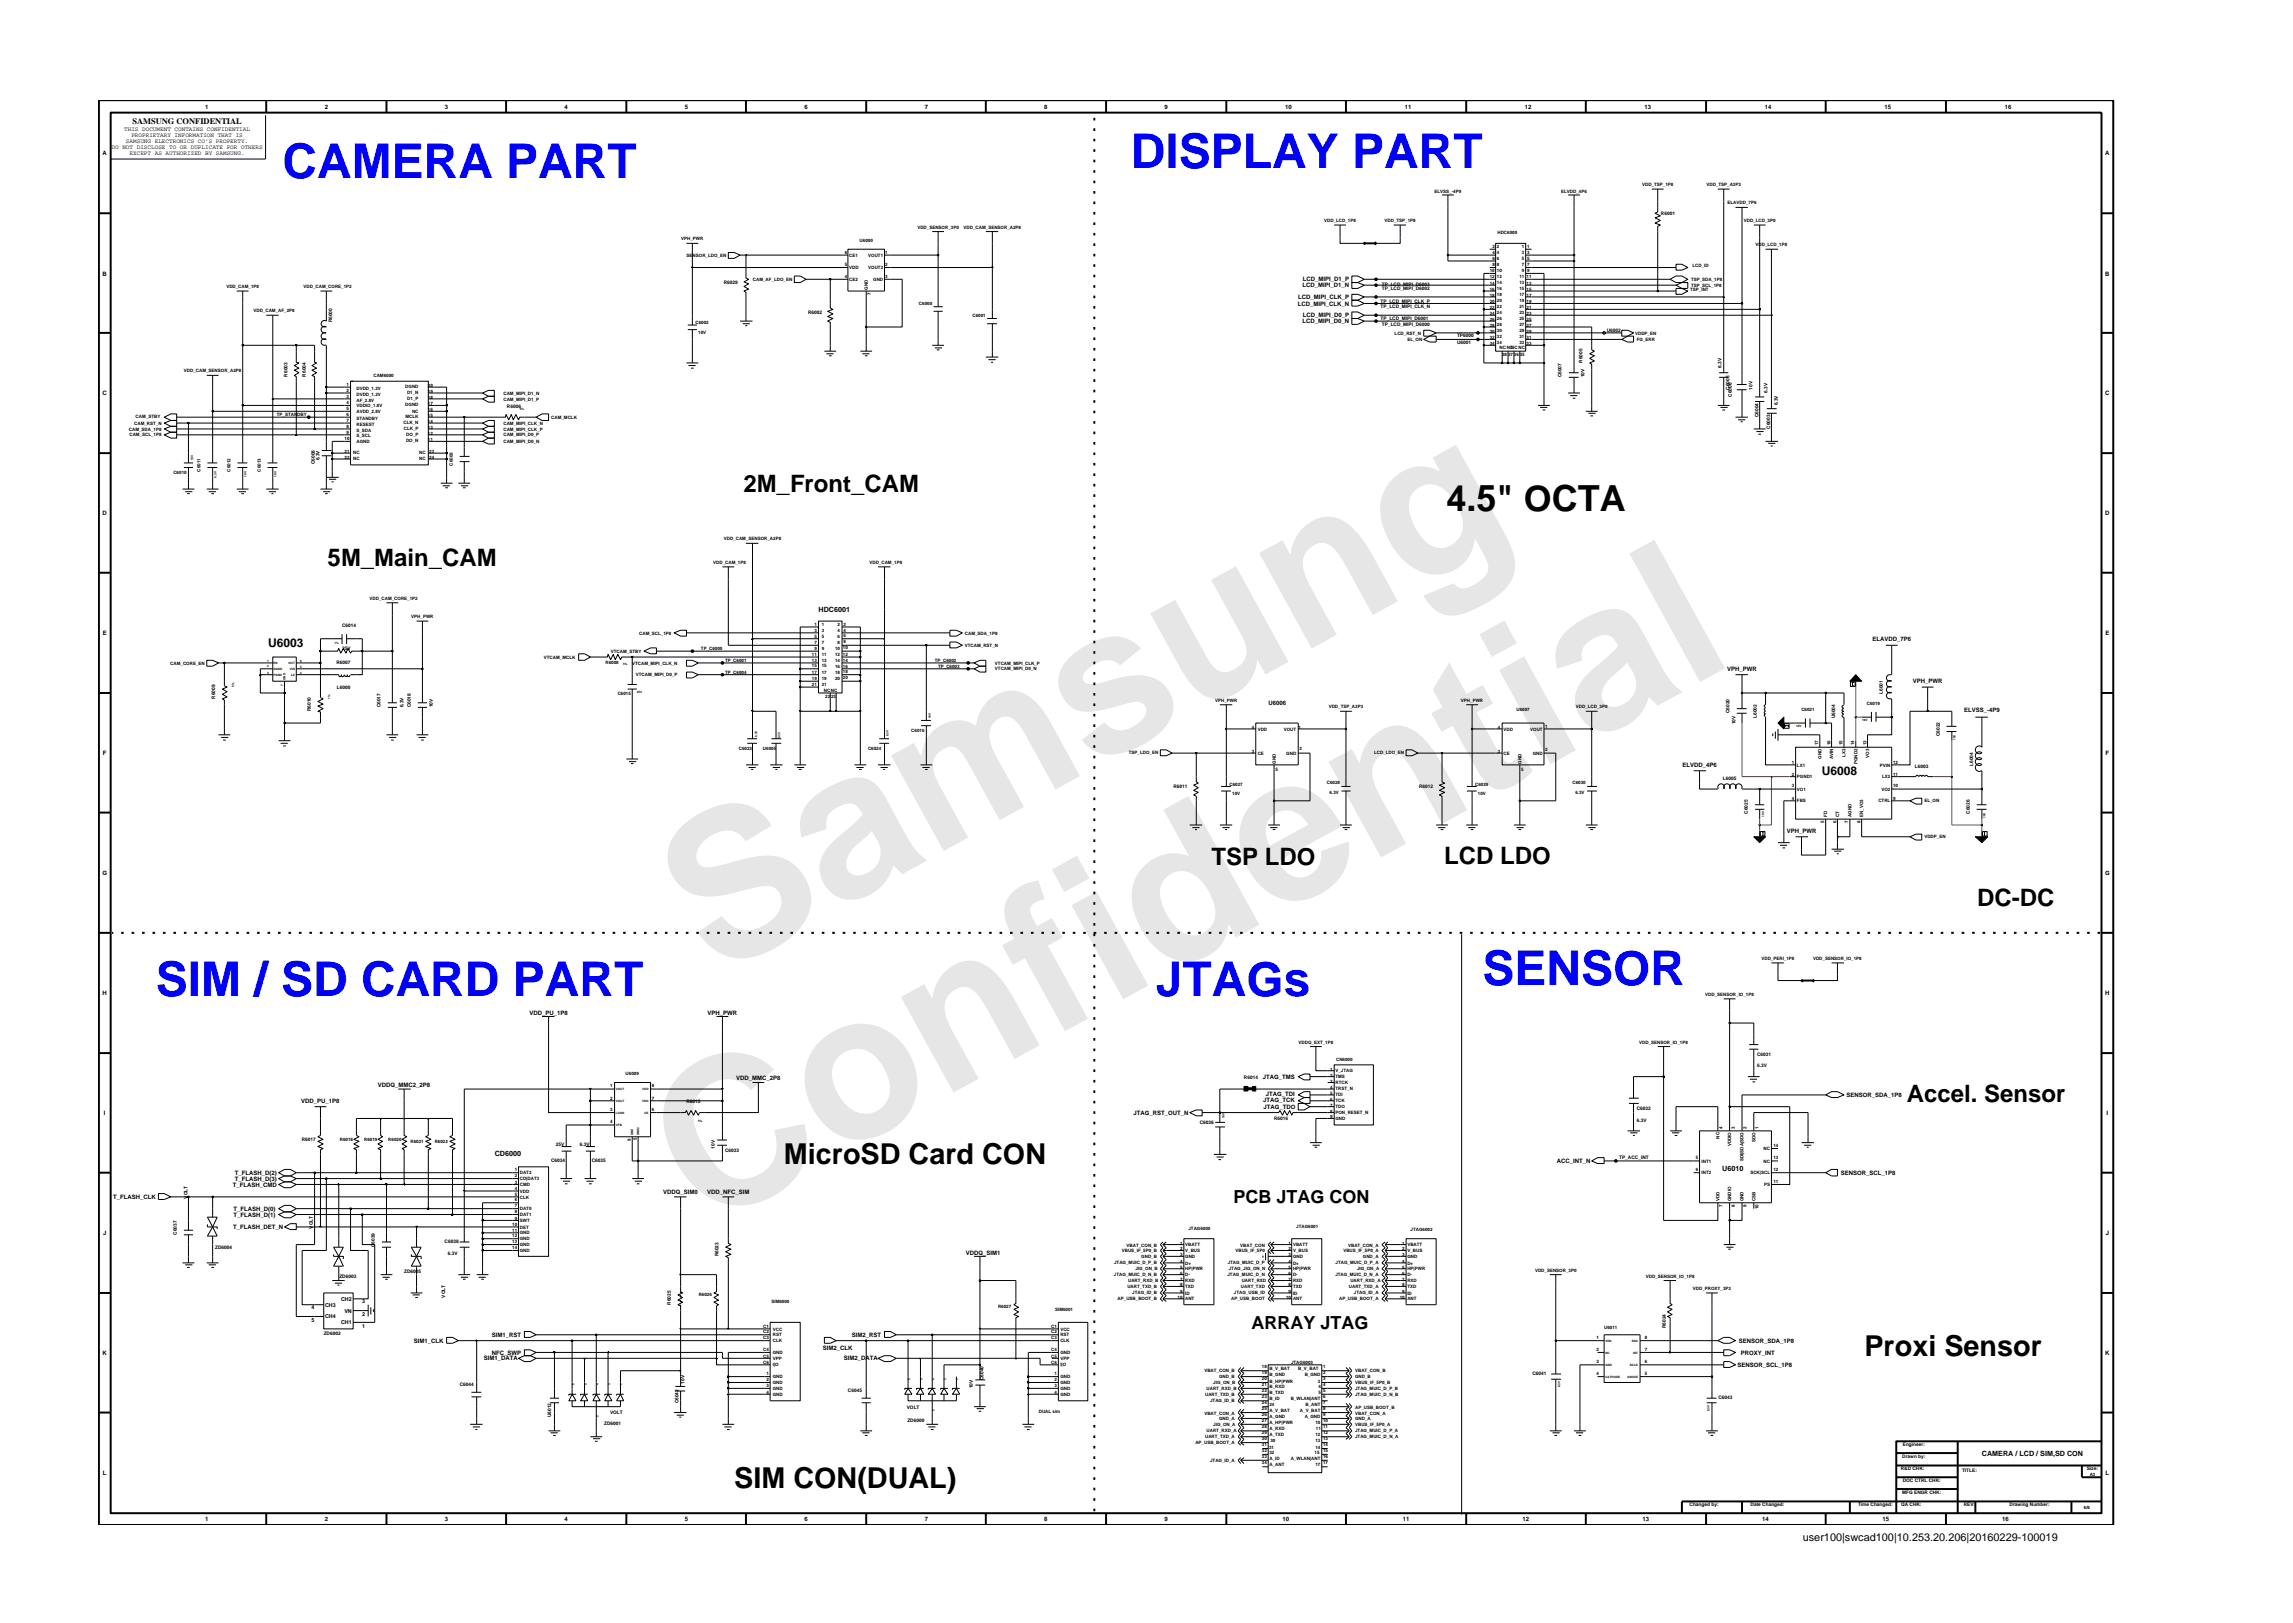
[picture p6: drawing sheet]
<svg xmlns="http://www.w3.org/2000/svg" width="297mm" height="210mm" viewBox="0 0 297 210" stroke-linecap="round" stroke-linejoin="round" font-family="sans-serif">
<defs><g id="words">
<g font-size="26.5" fill="#e6e6e6">
<text x="92.4" y="126.7" transform="rotate(-29 92.4 126.7)">Samsung</text>
<text x="91.1" y="159.4" transform="rotate(-29 91.1 159.4)">Confidential</text>
</g>
<g font-size="6.2" fill="#00f">
<text x="36.6" y="23.1">CAMERA PART</text>
<text x="146.5" y="21.8">DISPLAY PART</text>
<text x="20.2" y="129">SIM / SD CARD PART</text>
<text x="149.7" y="129">JTAGs</text>
<text x="192.1" y="127.6">SENSOR</text>
</g>
<text font-size="4.7" x="187.4" y="66.2">4.5&quot; OCTA</text>
<g font-size="3.7">
<text x="101.5" y="150.7">MicroSD Card CON</text>
<text x="241.5" y="175.6">Proxi Sensor</text>
<text x="95.1" y="192.7">SIM CON(DUAL)</text>
</g>
<g font-size="3.1">
<text x="96.3" y="63.8">2M_Front_CAM</text>
<text x="42.4" y="73.3">5M_Main_CAM</text>
<text x="157" y="112.1">TSP LDO</text>
<text x="187.1" y="111.9">LCD LDO</text>
<text x="256.1" y="117.3">DC-DC</text>
<text x="247" y="142.8">Accel. Sensor</text>
</g>
<g font-size="2.3">
<text x="159.8" y="155.8">PCB JTAG CON</text>
<text x="162.1" y="172.2">ARRAY JTAG</text>
</g>
<g font-size="1.6">
<text x="34.7" y="83.8">U6003</text>
<text x="236" y="100.4">U6008</text>
</g>
<text font-size="1.4" x="233.5" y="199.7">user100|swcad100|10.253.20.206|20160229-100019</text>
<text font-size="1.1" x="17.2" y="16.1">SAMSUNG CONFIDENTIAL</text>
<g font-size=".9">
<text x="106" y="79.3">HDC6001</text>
<text x="64.1" y="149.7">CD6000</text>
<text x="223.1" y="151.7">U6010</text>
<text x="256.7" y="188.7">CAMERA / LCD / SIM,SD CON</text>
</g>
<g font-size=".8">
<text x="16.1" y="17">THIS DOCUMENT CONTAINS CONFIDENTIAL</text>
<text x="17" y="17.8">PROPRIETARY INFORMATION THAT IS</text>
<text x="26.6" y="14.1">1</text>
<text x="42.1" y="14.1">2</text>
<text x="57.6" y="14.1">3</text>
<text x="73.1" y="14.1">4</text>
<text x="88.7" y="14.1">5</text>
<text x="104.2" y="14.1">6</text>
<text x="119.8" y="14.1">7</text>
<text x="135.3" y="14.1">8</text>
<text x="150.9" y="14.1">9</text>
<text x="166.5" y="14.1">10</text>
<text x="182" y="14.1">11</text>
<text x="197.5" y="14.1">12</text>
<text x="213" y="14.1">13</text>
<text x="228.6" y="14.1">14</text>
<text x="244.1" y="14.1">15</text>
<text x="259.7" y="14.1">16</text>
<text x="13.3" y="20.1">A</text>
<text x="14.5" y="19.3">DO NOT DISCLOSE TO OR DUPLICATE FOR OTHERS</text>
<text x="16.3" y="18.5">SAMSUNG ELECTRONICS CO’S PROPERTY.</text>
<text x="16.8" y="20.1">EXCEPT AS AUTHORIZED BY SAMSUNG.</text>
<text x="272.7" y="20.1">A</text>
<text x="13.3" y="35.7">B</text>
<text x="272.7" y="35.7">B</text>
<text x="168.1" y="39.6">LCD_MIPI_CLK_N</text>
<text x="168.2" y="38.8">LCD_MIPI_CLK_P</text>
<text x="168.7" y="41.9">LCD_MIPI_D0_N</text>
<text x="168.7" y="37.2">LCD_MIPI_D1_N</text>
<text x="168.8" y="41.1">LCD_MIPI_D0_P</text>
<text x="168.8" y="36.5">LCD_MIPI_D1_P</text>
<text x="13.3" y="51.2">C</text>
<text x="272.7" y="51.2">C</text>
<text x="13.3" y="66.8">D</text>
<text x="272.7" y="66.8">D</text>
<text x="13.3" y="82.3">E</text>
<text x="242.6" y="83">ELAVDD_7P6</text>
<text x="272.7" y="82.3">E</text>
<text x="223.7" y="86.9">VPH_PWR</text>
<text x="247.8" y="88.5">VPH_PWR</text>
<text x="164.3" y="91.3">U6006</text>
<text x="254.4" y="92.2">ELVSS_-4P9</text>
<text x="13.3" y="97.8">F</text>
<text x="217.9" y="99.4">ELVDD_4P6</text>
<text x="272.8" y="97.8">F</text>
<text x="231.4" y="107.9">VPH_PWR</text>
<text x="13.3" y="113.3">G</text>
<text x="272.7" y="113.3">G</text>
<text x="13.3" y="128.9">H</text>
<text x="68.6" y="131.5">VDD_PU_1P8</text>
<text x="91.7" y="131.5">VPH_PWR</text>
<text x="272.7" y="128.9">H</text>
<text x="39" y="142.9">VDD_PU_1P8</text>
<text x="49" y="140.8">VDDQ_MMC2_2P8</text>
<text x="95.4" y="139.9">VDD_MMC_2P8</text>
<text x="163.6" y="139.8">JTAG_TMS</text>
<text x="163.7" y="142.8">JTAG_TCK</text>
<text x="163.7" y="143.7">JTAG_TDO</text>
<text x="164" y="142">JTAG_TDI</text>
<text x="239.2" y="142.1">SENSOR_SDA_1P8</text>
<text x="13.5" y="144.4">I</text>
<text x="146.8" y="144.4">JTAG_RST_OUT_N</text>
<text x="272.9" y="144.4">I</text>
<text x="14.7" y="155.3">T_FLASH_CLK</text>
<text x="30.1" y="153.7">T_FLASH_CMD</text>
<text x="30.4" y="152.2">T_FLASH_D(2)</text>
<text x="30.4" y="153">T_FLASH_D(3)</text>
<text x="85.9" y="154.7">VDDQ_SIM0</text>
<text x="91.6" y="154.7">VDD_NFC_SIM</text>
<text x="201.7" y="150.7">ACC_INT_N</text>
<text x="238.4" y="152.2">SENSOR_SCL_1P8</text>
<text x="13.4" y="160">J</text>
<text x="30.2" y="159.2">T_FLASH_DET_N</text>
<text x="30.2" y="156.9">T_FLASH_D(0)</text>
<text x="30.2" y="157.6">T_FLASH_D(1)</text>
<text x="272.8" y="160">J</text>
<text x="125.1" y="162.5">VDDQ_SIM1</text>
<text x="53.6" y="174">SIM1_CLK</text>
<text x="63.7" y="173.2">SIM1_RST</text>
<text x="110.4" y="173.2">SIM2_RST</text>
<text x="225.2" y="174">SENSOR_SDA_1P8</text>
<text x="13.3" y="175.5">K</text>
<text x="62.7" y="176.2">SIM1_DATA</text>
<text x="63.7" y="175.5">NFC_SWP</text>
<text x="106.6" y="174.9">SIM2_CLK</text>
<text x="109.3" y="176.2">SIM2_DATA</text>
<text x="225.1" y="177.1">SENSOR_SCL_1P8</text>
<text x="225.5" y="175.5">PROXY_INT</text>
<text x="272.7" y="175.5">K</text>
<text x="13.3" y="191.1">L</text>
<text x="272.8" y="191.1">L</text>
<text x="26.6" y="197.1">1</text>
<text x="42.1" y="197.1">2</text>
<text x="57.6" y="197.1">3</text>
<text x="73.1" y="197.1">4</text>
<text x="88.7" y="197.1">5</text>
<text x="104.2" y="197.1">6</text>
<text x="119.8" y="197.1">7</text>
<text x="135.3" y="197.1">8</text>
<text x="150.9" y="197.1">9</text>
<text x="166.1" y="197.1">10</text>
<text x="181.7" y="197.1">11</text>
<text x="197.2" y="197.1">12</text>
<text x="212.8" y="197.1">13</text>
<text x="228.3" y="197.1">14</text>
<text x="243.9" y="197.1">15</text>
<text x="259.4" y="197.1">16</text>
</g>
<g font-size=".7">
<text x="40.4" y="169.6">4</text>
<text x="40.4" y="171.2">5</text>
<text x="42.1" y="169.3">CH3</text>
<text x="42.1" y="170.8">CH4</text>
<text x="44.2" y="171.6">CH1</text>
<text x="44.2" y="168.5">CH2</text>
<text x="44.6" y="170">VN</text>
<text x="46.9" y="172">1</text>
<text x="46.9" y="168.9">3</text>
<text x="46.9" y="170.5">2</text>
</g>
<g font-size=".6">
<text x="118.8" y="29.6">VDD_SENSOR_3P0</text>
<text x="124.8" y="29.6">VDD_CAM_SENSOR_A2P8</text>
<text x="171.5" y="28.8">VDD_LCD_1P8</text>
<text x="179.4" y="28.8">VDD_TSP_1P8</text>
<text x="185.8" y="25">ELVSS_-4P9</text>
<text x="202.2" y="25">ELVDD_4P6</text>
<text x="212.7" y="24.1">VDD_TSP_1P8</text>
<text x="215.2" y="27.9">R6001</text>
<text x="221.1" y="24.1">VDD_TSP_A3P3</text>
<text x="223.8" y="26.5">ELAVDD_7P6</text>
<text x="225.9" y="28.8">VDD_LCD_3P0</text>
<text x="88.3" y="31.1">VPH_PWR</text>
<text x="88.9" y="33.3">SENSOR_LDO_EN</text>
<text x="109.4" y="32.9">6</text>
<text x="109.4" y="34.5">5</text>
<text x="110" y="33.3">CE1</text>
<text x="110" y="34.9">VDD</text>
<text x="111.4" y="31.4">U6000</text>
<text x="112.5" y="33.3">VOUT1</text>
<text x="112.5" y="34.9">VOUT2</text>
<text x="114.7" y="32.9">1</text>
<text x="114.7" y="34.5">2</text>
<text x="193" y="35.2">10</text>
<text x="193.3" y="32.9">4</text>
<text x="193.3" y="32.1">2 2</text>
<text x="193.3" y="33.7">6</text>
<text x="193.3" y="34.5">8</text>
<text x="193.9" y="35.2">10</text>
<text x="193.9" y="32.9">4</text>
<text x="193.9" y="33.7">6</text>
<text x="193.9" y="34.5">8</text>
<text x="194" y="30.3">HDC6000</text>
<text x="197.1" y="32.1">1</text>
<text x="197.1" y="33.7">5</text>
<text x="197.1" y="34.5">7 7</text>
<text x="197.1" y="35.2">9</text>
<text x="197.1" y="32.9">3</text>
<text x="197.8" y="32.1">1</text>
<text x="197.8" y="33.7">5</text>
<text x="197.8" y="35.2">9</text>
<text x="197.8" y="32.9">3</text>
<text x="219.2" y="34.6">LCD_ID</text>
<text x="227.4" y="31.9">VDD_LCD_1P8</text>
<text x="29.3" y="37.3">VDD_CAM_1P8</text>
<text x="32.8" y="40.5">VDD_CAM_AF_2P8</text>
<text x="39.3" y="37.3">VDD_CAM_CORE_1P2</text>
<text x="43" y="41.8" transform="rotate(-90 43 41.8)">R6000</text>
<text x="93.8" y="36.8">R6029</text>
<text x="97.5" y="36.4">CAM_AF_LDO_EN</text>
<text x="104.7" y="40.7">R6002</text>
<text x="109.4" y="36">4</text>
<text x="110" y="36.4">CE2</text>
<text x="112.4" y="37.5" transform="rotate(-90 112.4 37.5)">GND</text>
<text x="112.8" y="38.2" transform="rotate(-90 112.8 38.2)">7</text>
<text x="113.1" y="36.4">GND</text>
<text x="114.7" y="36">3</text>
<text x="119" y="39.5">C6000</text>
<text x="126" y="41">C6001</text>
<text x="178.8" y="39.3">TP_LCD_MIPI_CLK_P</text>
<text x="178.8" y="39.9">TP_LCD_MIPI_CLK_N</text>
<text x="178.8" y="41.5">TP_LCD_MIPI_D6001</text>
<text x="179" y="37">TP_LCD_MIPI_D6003</text>
<text x="179" y="37.6">TP_LCD_MIPI_D6002</text>
<text x="193" y="39.3">20</text>
<text x="193" y="40.1">22</text>
<text x="193" y="40.8">24</text>
<text x="193" y="36.9">14</text>
<text x="193" y="41.6">26</text>
<text x="193" y="36">12</text>
<text x="193" y="37.7">16</text>
<text x="193" y="38.5">18</text>
<text x="193.9" y="39.1">20</text>
<text x="193.9" y="39.9">22</text>
<text x="193.9" y="40.7">24</text>
<text x="193.9" y="41.4">26</text>
<text x="193.9" y="36">12</text>
<text x="193.9" y="36.8">14</text>
<text x="193.9" y="37.5">16</text>
<text x="193.9" y="38.4">18</text>
<text x="196.8" y="36">11</text>
<text x="196.8" y="39.9">21</text>
<text x="196.8" y="40.7">23</text>
<text x="196.8" y="41.4">25</text>
<text x="196.8" y="36.8">13</text>
<text x="196.8" y="37.5">15</text>
<text x="196.8" y="38.4">17</text>
<text x="196.8" y="39.1">19</text>
<text x="197.8" y="36">11</text>
<text x="197.8" y="40.1">21</text>
<text x="197.8" y="40.8">23</text>
<text x="197.8" y="41.6">25</text>
<text x="197.8" y="36.9">13</text>
<text x="197.8" y="37.7">15</text>
<text x="197.8" y="38.5">17</text>
<text x="197.8" y="39.3">19</text>
<text x="219" y="37.7">TSP_INT</text>
<text x="219.1" y="37.2">TSP_SCL_1P8</text>
<text x="219.1" y="36.4">TSP_SDA_1P8</text>
<text x="90.1" y="42">C6002</text>
<text x="90.5" y="43.2">10V</text>
<text x="179" y="42.2">TP_LCD_MIPI_D6000</text>
<text x="180.7" y="43.3">LCD_RST_N</text>
<text x="182.3" y="44.2">EL_ON</text>
<text x="188.8" y="44.5">U6001</text>
<text x="188.8" y="43.6">TP6000</text>
<text x="193" y="44.7">34</text>
<text x="193" y="43.1">30</text>
<text x="193" y="44">32</text>
<text x="193" y="42.4">28</text>
<text x="193.9" y="44.6">34</text>
<text x="193.9" y="43">30</text>
<text x="193.9" y="43.8">32</text>
<text x="193.9" y="42.2">28</text>
<text x="194.3" y="45.2">NCNCNCNC</text>
<text x="194.6" y="46.1">38</text>
<text x="195.4" y="46.1">37</text>
<text x="196.1" y="46.1">36</text>
<text x="196.8" y="42.2">27</text>
<text x="196.8" y="43.8">31</text>
<text x="196.8" y="44.6">33</text>
<text x="196.8" y="43">29</text>
<text x="196.9" y="46.1">35</text>
<text x="197.8" y="44">31</text>
<text x="197.8" y="44.7">33</text>
<text x="197.8" y="42.4">27</text>
<text x="197.8" y="43.1">29</text>
<text x="205" y="47" transform="rotate(-90 205 47)">R6005</text>
<text x="208.1" y="43">U6002</text>
<text x="211.8" y="43.3">VDDP_EN</text>
<text x="212" y="44.2">FG_ERR</text>
<text x="223" y="47.6" transform="rotate(-90 223 47.6)">6.3V</text>
<text x="23.8" y="48.2">VDD_CAM_SENSOR_A2P8</text>
<text x="35.9" y="53.8">TP_STANDBY</text>
<text x="37.3" y="48.8" transform="rotate(-90 37.3 48.8)">R6003</text>
<text x="39.6" y="48.8" transform="rotate(-90 39.6 48.8)">R6004</text>
<text x="44.9" y="51.6">3</text>
<text x="44.9" y="52.4">4</text>
<text x="44.9" y="53.1">5</text>
<text x="44.9" y="53.9">6</text>
<text x="44.9" y="50">1</text>
<text x="44.9" y="50.7">2</text>
<text x="46.2" y="52">AF_2.8V</text>
<text x="46.2" y="52.8">VDDIO_1.8V</text>
<text x="46.2" y="53.5">AVDD_2.8V</text>
<text x="46.2" y="50.5">DVDD_1.2V</text>
<text x="46.2" y="51.3">DVDD_1.2V</text>
<text x="48.4" y="48.9">CAM6000</text>
<text x="52.5" y="52.6">DGND</text>
<text x="52.5" y="50.3">DGND</text>
<text x="52.7" y="51.1">D1_N</text>
<text x="52.8" y="51.8">D1_P</text>
<text x="53.4" y="53.5">NC</text>
<text x="55.4" y="53.3">16</text>
<text x="55.4" y="52.5">17</text>
<text x="55.4" y="51.7">18</text>
<text x="55.4" y="50.9">19</text>
<text x="55.4" y="50.2">20</text>
<text x="65.2" y="51.1">CAM_MIPI_D1_N</text>
<text x="65.2" y="51.9">CAM_MIPI_D1_P</text>
<text x="65.7" y="52.9">R6006</text>
<text x="202.3" y="48.9" transform="rotate(-90 202.3 48.9)">C6007</text>
<text x="205.3" y="48.9" transform="rotate(-90 205.3 48.9)">10V</text>
<text x="224.1" y="50.5" transform="rotate(-90 224.1 50.5)">C6005</text>
<text x="224.3" y="51.4" transform="rotate(-90 224.3 51.4)">C6006</text>
<text x="227" y="50.5" transform="rotate(-90 227 50.5)">10V</text>
<text x="229" y="50.9" transform="rotate(-90 229 50.9)">6.3V</text>
<text x="230.3" y="52.5" transform="rotate(-90 230.3 52.5)">6.3V</text>
<text x="16.7" y="55.8">CAM_SDA_1P8</text>
<text x="16.8" y="56.5">CAM_SCL_1P8</text>
<text x="17.4" y="55">CAM_RST_N</text>
<text x="17.6" y="54.1">CAM_STBY</text>
<text x="41.4" y="59.6" transform="rotate(-90 41.4 59.6)">6.3V</text>
<text x="44.6" y="58.7">21</text>
<text x="44.6" y="59.5">22</text>
<text x="44.6" y="57">10</text>
<text x="44.9" y="54.6">7</text>
<text x="44.9" y="55.4">8</text>
<text x="44.9" y="56.2">9</text>
<text x="45.7" y="58.9">NC</text>
<text x="45.7" y="59.6">NC</text>
<text x="46.2" y="54.4">STANDBY</text>
<text x="46.2" y="55.1">RESEST</text>
<text x="46.2" y="55.9">S_SDA</text>
<text x="46.2" y="56.7">S_SCL</text>
<text x="46.2" y="57.4">AGND</text>
<text x="52.3" y="55">CLK_N</text>
<text x="52.3" y="55.7">CLK_P</text>
<text x="52.5" y="54.2">MCLK</text>
<text x="52.6" y="57.3">DO_N</text>
<text x="52.6" y="56.5">DO_P</text>
<text x="54.3" y="58.9">NC</text>
<text x="54.3" y="59.6">NC</text>
<text x="55.4" y="57.2">11</text>
<text x="55.4" y="56.3">12</text>
<text x="55.4" y="55.6">13</text>
<text x="55.4" y="54.8">14</text>
<text x="55.4" y="54">15</text>
<text x="55.6" y="58.7">23</text>
<text x="55.6" y="59.5">24</text>
<text x="65.2" y="55">CAM_MIPI_CLK_N</text>
<text x="65.2" y="55.8">CAM_MIPI_CLK_P</text>
<text x="65.2" y="56.5">CAM_MIPI_D0_P</text>
<text x="65.2" y="57.4">CAM_MIPI_D0_N</text>
<text x="71.4" y="54.3">CAM_MCLK</text>
<text x="227.8" y="54" transform="rotate(-90 227.8 54)">C6004</text>
<text x="229.3" y="55.6" transform="rotate(-90 229.3 55.6)">C6003</text>
<text x="22.5" y="61.4">C6010</text>
<text x="26" y="61.1" transform="rotate(-90 26 61.1)">C6011</text>
<text x="29.9" y="61.1" transform="rotate(-90 29.9 61.1)">C6012</text>
<text x="33.8" y="61.1" transform="rotate(-90 33.8 61.1)">C6013</text>
<text x="40.8" y="60.1" transform="rotate(-90 40.8 60.1)">C6008</text>
<text x="58.7" y="60.3" transform="rotate(-90 58.7 60.3)">C6009</text>
<text x="93.8" y="70">VDD_CAM_SENSOR_A2P8</text>
<text x="47.9" y="77.7">VDD_CAM_CORE_1P2</text>
<text x="92.4" y="73.1">VDD_CAM_1P8</text>
<text x="112.6" y="73.1">VDD_CAM_1P8</text>
<text x="44.3" y="81.2">C6014</text>
<text x="53.3" y="80.1">VPH_PWR</text>
<text x="82.8" y="82.2">CAM_SCL_1P8</text>
<text x="105.5" y="81.8">3</text>
<text x="105.5" y="82.7">5</text>
<text x="105.5" y="81.1">1</text>
<text x="105.5" y="83.4">7</text>
<text x="106.5" y="82.7">5</text>
<text x="106.5" y="81.1">1</text>
<text x="106.5" y="81.8">3</text>
<text x="106.5" y="83.4">7</text>
<text x="108.5" y="81.9">4</text>
<text x="108.5" y="82.7">6</text>
<text x="108.5" y="83.4">8</text>
<text x="108.5" y="81.1">2</text>
<text x="109.3" y="81.8">4</text>
<text x="109.3" y="82.6">6</text>
<text x="109.3" y="83.3">8</text>
<text x="109.3" y="81.1">2</text>
<text x="125" y="83.8">VTCAM_RST_N</text>
<text x="125" y="82.2">CAM_SDA_1P8</text>
<text x="22.1" y="86.1">CAM_CORE_EN</text>
<text x="43.6" y="86">R6007</text>
<text x="43.6" y="89.3">L6000</text>
<text x="44.3" y="84.2">25V</text>
<text x="70.5" y="85.3">VTCAM_MCLK</text>
<text x="78.4" y="86">R6008</text>
<text x="79.1" y="84.6">VTCAM_STBY</text>
<text x="81.9" y="86.1">VTCAM_MIPI_CLK_N</text>
<text x="82.4" y="87.6">VTCAM_MIPI_D0_P</text>
<text x="90.8" y="84.1">TP_C6000</text>
<text x="93.9" y="87.3">TP_C6004</text>
<text x="93.9" y="85.8">TP_C6001</text>
<text x="105.2" y="88.8">21</text>
<text x="105.2" y="87.3">17</text>
<text x="105.2" y="84.9">11</text>
<text x="105.2" y="85.7">13</text>
<text x="105.2" y="86.5">15</text>
<text x="105.2" y="88.1">19</text>
<text x="105.5" y="84.2">9</text>
<text x="106.5" y="88.8">21</text>
<text x="106.5" y="84.2">9</text>
<text x="106.5" y="87.3">17</text>
<text x="106.5" y="84.9">11</text>
<text x="106.5" y="85.7">13</text>
<text x="106.5" y="86.5">15</text>
<text x="106.5" y="88.1">19</text>
<text x="106.7" y="89.6">NCNC</text>
<text x="108.2" y="85.8">14</text>
<text x="108.2" y="86.6">16</text>
<text x="108.2" y="87.3">18</text>
<text x="108.2" y="88.1">20</text>
<text x="108.2" y="84.2">10</text>
<text x="108.2" y="85">12</text>
<text x="109.2" y="85.7">14</text>
<text x="109.2" y="86.5">16</text>
<text x="109.2" y="87.2">18</text>
<text x="109.2" y="88">20</text>
<text x="109.2" y="84.1">10</text>
<text x="109.2" y="85">12</text>
<text x="121.1" y="85.8">TP_C6002</text>
<text x="121.5" y="86.5">TP_C6003</text>
<text x="128.9" y="86.9">VTCAM_MIPI_D0_N</text>
<text x="128.9" y="86.1">VTCAM_MIPI_CLK_P</text>
<text x="243.9" y="89.9" transform="rotate(-90 243.9 89.9)">L6001</text>
<text x="27.9" y="90.5" transform="rotate(-90 27.9 90.5)">R6009</text>
<text x="40.2" y="92.1" transform="rotate(-90 40.2 92.1)">R6010</text>
<text x="49.3" y="91.6" transform="rotate(-90 49.3 91.6)">C6017</text>
<text x="52.3" y="91.6" transform="rotate(-90 52.3 91.6)">6.3V</text>
<text x="53.2" y="91.6" transform="rotate(-90 53.2 91.6)">C6018</text>
<text x="56.1" y="91.6" transform="rotate(-90 56.1 91.6)">10V</text>
<text x="80" y="90">C6015</text>
<text x="106.9" y="90.4">22 23</text>
<text x="118.1" y="94.9">C6016</text>
<text x="157.4" y="90.9">VPH_PWR</text>
<text x="162.2" y="94.4">4</text>
<text x="162.9" y="94.6">VDD</text>
<text x="166.3" y="94.6">VOUT</text>
<text x="168.2" y="94.4">1</text>
<text x="172.1" y="91.8">VDD_TSP_A3P3</text>
<text x="189.3" y="90.9">VPH_PWR</text>
<text x="194" y="94.4">4</text>
<text x="194.8" y="94.6">VDD</text>
<text x="196.4" y="92.1">U6007</text>
<text x="198.2" y="94.6">VOUT</text>
<text x="200.2" y="94.3">1</text>
<text x="204.1" y="91.8">VDD_LCD_3P0</text>
<text x="224.1" y="92.4" transform="rotate(-90 224.1 92.4)">C6020</text>
<text x="224.8" y="93.8" transform="rotate(-90 224.8 93.8)">10V</text>
<text x="227.6" y="93" transform="rotate(-90 227.6 93)">L6002</text>
<text x="233.4" y="92.1">C6021</text>
<text x="237.7" y="93.1" transform="rotate(-90 237.7 93.1)">U6004</text>
<text x="241.8" y="91.3">C6019</text>
<text x="251.3" y="95.3" transform="rotate(-90 251.3 95.3)">C6022</text>
<text x="95.7" y="97.1">C6023</text>
<text x="98.8" y="97.1">U6005</text>
<text x="112.4" y="97.1">C6024</text>
<text x="146.2" y="97.7">TSP_LDO_EN</text>
<text x="159.3" y="101.8">C6027</text>
<text x="162.2" y="97.6">3</text>
<text x="162.9" y="97.8">CE</text>
<text x="165.2" y="99.9">5</text>
<text x="165.3" y="98.9" transform="rotate(-90 165.3 98.9)">GND</text>
<text x="166.6" y="97.8">GND</text>
<text x="168.4" y="97.1">2</text>
<text x="171.9" y="101.6">C6028</text>
<text x="178" y="97.7">LCD_LDO_EN</text>
<text x="191.1" y="101.8">C6029</text>
<text x="194" y="97.6">3</text>
<text x="194.8" y="97.8">CE</text>
<text x="197" y="99.9">5</text>
<text x="197.1" y="98.9" transform="rotate(-90 197.1 98.9)">GND</text>
<text x="198.5" y="97.8">GND</text>
<text x="200.2" y="97.3">2</text>
<text x="203.7" y="101.6">C6030</text>
<text x="223.2" y="101.1">L6005</text>
<text x="232.1" y="100.5">2</text>
<text x="232.1" y="99">1</text>
<text x="232.8" y="100.8">PGND1</text>
<text x="232.8" y="99.3">LX1</text>
<text x="235.5" y="96.5" transform="rotate(-90 235.5 96.5)">17</text>
<text x="236" y="98.3" transform="rotate(-90 236 98.3)">GND</text>
<text x="237.1" y="96.5" transform="rotate(-90 237.1 96.5)">16</text>
<text x="237.5" y="98.4" transform="rotate(-90 237.5 98.4)">AVIN</text>
<text x="238.7" y="96.5" transform="rotate(-90 238.7 96.5)">15</text>
<text x="239.1" y="98" transform="rotate(-90 239.1 98)">LX3</text>
<text x="240.2" y="96.5" transform="rotate(-90 240.2 96.5)">14</text>
<text x="240.6" y="99" transform="rotate(-90 240.6 99)">PGND2</text>
<text x="241.8" y="96.5" transform="rotate(-90 241.8 96.5)">13</text>
<text x="242.1" y="98.1" transform="rotate(-90 242.1 98.1)">VO3</text>
<text x="243.5" y="99.3">PVIN</text>
<text x="243.8" y="100.8">LX2</text>
<text x="245.2" y="100.5">11</text>
<text x="245.2" y="99">12</text>
<text x="248.1" y="99.5">L6003</text>
<text x="255.6" y="99.2" transform="rotate(-90 255.6 99.2)">L6004</text>
<text x="152" y="102.1">R6011</text>
<text x="159.6" y="103">10V</text>
<text x="172.2" y="102.8">6.3V</text>
<text x="183.8" y="102.1">R6012</text>
<text x="191.5" y="103">10V</text>
<text x="204.1" y="102.8">6.3V</text>
<text x="226.4" y="105.4" transform="rotate(-90 226.4 105.4)">C6025</text>
<text x="232.1" y="102">3</text>
<text x="232.1" y="103.6">4</text>
<text x="232.8" y="102.4">VO1</text>
<text x="232.8" y="104">FBS</text>
<text x="236.3" y="106.6" transform="rotate(-90 236.3 106.6)">5</text>
<text x="236.7" y="105.9" transform="rotate(-90 236.7 105.9)">FD</text>
<text x="237.9" y="106.6" transform="rotate(-90 237.9 106.6)">6</text>
<text x="238.2" y="105.9" transform="rotate(-90 238.2 105.9)">CT</text>
<text x="239.4" y="106.6" transform="rotate(-90 239.4 106.6)">7</text>
<text x="239.8" y="105.9" transform="rotate(-90 239.8 105.9)">AGND</text>
<text x="241" y="106.6" transform="rotate(-90 241 106.6)">8</text>
<text x="241.4" y="105.9" transform="rotate(-90 241.4 105.9)">EN_VO3</text>
<text x="243.3" y="104">CTRL</text>
<text x="243.7" y="102.4">VO2</text>
<text x="245.2" y="102">10</text>
<text x="245.2" y="103.6">9</text>
<text x="249.3" y="104">EL_ON</text>
<text x="255.2" y="105.4" transform="rotate(-90 255.2 105.4)">C6026</text>
<text x="249.3" y="108.6">VDDP_EN</text>
<text x="228.2" y="124.4">VDD_PERI_1P8</text>
<text x="234.9" y="124.4">VDD_SENSOR_IO_1P8</text>
<text x="220.9" y="129">VDD_SENSOR_IO_1P8</text>
<text x="168.2" y="135.2">VDDQ_EXT_1P8</text>
<text x="173.1" y="137.4">CN6000</text>
<text x="212.3" y="135.2">VDD_SENSOR_IO_1P8</text>
<text x="227.6" y="136.8">C6031</text>
<text x="79" y="140.8">1</text>
<text x="79" y="142.4">2</text>
<text x="79" y="144">3</text>
<text x="81" y="139.3">U6009</text>
<text x="84.4" y="142.4">7</text>
<text x="84.4" y="140.8">8</text>
<text x="84.4" y="144">6</text>
<text x="88.9" y="142.9">R6015</text>
<text x="161.1" y="139.8">R6014</text>
<text x="172.3" y="140.2">3</text>
<text x="172.3" y="142.6">6</text>
<text x="172.3" y="141.8">5</text>
<text x="172.3" y="143.4">7</text>
<text x="172.3" y="139.5">2</text>
<text x="172.3" y="141.1">4</text>
<text x="172.3" y="138.7">1</text>
<text x="173" y="140.4">RTCK</text>
<text x="173" y="142.8">TCK</text>
<text x="173" y="142">TDI</text>
<text x="173" y="143.5">TDO</text>
<text x="173" y="139.6">TMS</text>
<text x="173" y="141.2">TRST_N</text>
<text x="173" y="138.9">V_JTAG</text>
<text x="212" y="143.8">C6032</text>
<text x="227.6" y="138.3">6.3V</text>
<text x="39.1" y="147.9">R6017</text>
<text x="44" y="147.9">R6018</text>
<text x="47.2" y="147.9">R6019</text>
<text x="50.3" y="147.9">R6020</text>
<text x="53.2" y="148">R6021</text>
<text x="56.3" y="148">R6022</text>
<text x="72" y="148.4">25V</text>
<text x="75.1" y="148.4">6.3V</text>
<text x="79" y="145.5">4</text>
<text x="81.7" y="147.8" transform="rotate(-90 81.7 147.8)">9</text>
<text x="82.5" y="147.7" transform="rotate(-90 82.5 147.7)">5</text>
<text x="92.6" y="148.8" transform="rotate(-90 92.6 148.8)">10V</text>
<text x="93.9" y="149.2">C6033</text>
<text x="155.4" y="145.6">C6036</text>
<text x="165" y="145.1">R6016</text>
<text x="172.3" y="144.9">9</text>
<text x="172.3" y="144.1">8</text>
<text x="173" y="145.1">GND</text>
<text x="173" y="144.3">PON_RESET_N</text>
<text x="212" y="145.3">6.3V</text>
<text x="222.7" y="147.5" transform="rotate(-90 222.7 147.5)">NC</text>
<text x="223.1" y="146.2" transform="rotate(-90 223.1 146.2)">4</text>
<text x="224.3" y="148.5" transform="rotate(-90 224.3 148.5)">VDDIO</text>
<text x="224.7" y="146.2" transform="rotate(-90 224.7 146.2)">3</text>
<text x="226.3" y="146.2" transform="rotate(-90 226.3 146.2)">2</text>
<text x="227.4" y="147.9" transform="rotate(-90 227.4 147.9)">SDO</text>
<text x="227.8" y="146.2" transform="rotate(-90 227.8 146.2)">1</text>
<text x="228.5" y="149">NC</text>
<text x="229.7" y="148.6">14</text>
<text x="24.3" y="155.3" transform="rotate(-90 24.3 155.3)">VOLT</text>
<text x="66.7" y="154.1">4</text>
<text x="66.7" y="155.6">6</text>
<text x="66.7" y="152.5">2</text>
<text x="66.7" y="154.9">5</text>
<text x="66.7" y="153.4">3</text>
<text x="66.7" y="151.8">1</text>
<text x="67.3" y="154.5">VDD</text>
<text x="67.3" y="152.9">CD|DAT3</text>
<text x="67.3" y="155.3">CLK</text>
<text x="67.3" y="153.7">CMD</text>
<text x="67.3" y="152.1">DAT2</text>
<text x="71.4" y="150.6">C6034</text>
<text x="76.7" y="150.6">C6035</text>
<text x="209.7" y="150.2">TP_ACC_INT</text>
<text x="219.7" y="150.1">5</text>
<text x="219.7" y="151.8">6</text>
<text x="220.4" y="150.6">INT1</text>
<text x="220.4" y="152.1">INT2</text>
<text x="222.7" y="155.6" transform="rotate(-90 222.7 155.6)">VDD</text>
<text x="224.3" y="155.6" transform="rotate(-90 224.3 155.6)">GNDIO</text>
<text x="225.9" y="155.6" transform="rotate(-90 225.9 155.6)">GND</text>
<text x="225.9" y="150.5" transform="rotate(-90 225.9 150.5)">SDI|SDA|SDO</text>
<text x="226.7" y="152.1">SCK|SCL</text>
<text x="227.4" y="155.6" transform="rotate(-90 227.4 155.6)">CSB</text>
<text x="228.5" y="150.6">NC</text>
<text x="228.5" y="153.7">PS</text>
<text x="229.7" y="150.1">13</text>
<text x="229.7" y="153.3">11</text>
<text x="229.7" y="151.8">12</text>
<text x="22.9" y="160" transform="rotate(-90 22.9 160)">C6037</text>
<text x="27.9" y="161.9">ZD6004</text>
<text x="40.5" y="159.2" transform="rotate(-90 40.5 159.2)">VOLT</text>
<text x="48.5" y="161.6" transform="rotate(-90 48.5 161.6)">C6039</text>
<text x="57.6" y="161.1">C6038</text>
<text x="66.4" y="159.5">11</text>
<text x="66.4" y="160.3">12</text>
<text x="66.4" y="161.1">13</text>
<text x="66.4" y="161.8">14</text>
<text x="66.4" y="158.8">10</text>
<text x="66.7" y="158">9</text>
<text x="66.7" y="156.4">7</text>
<text x="66.7" y="157.2">8</text>
<text x="67.3" y="159.9">GND</text>
<text x="67.3" y="160.7">GND</text>
<text x="67.3" y="161.4">GND</text>
<text x="67.3" y="158.3">SWT</text>
<text x="67.3" y="156.8">DAT0</text>
<text x="67.3" y="157.6">DAT1</text>
<text x="67.3" y="159.2">DET</text>
<text x="145.9" y="161.5">VBAT_CON_B</text>
<text x="152.9" y="161.2">1</text>
<text x="152.9" y="162">2</text>
<text x="153.5" y="161.4">VBATT</text>
<text x="154" y="159.3">JTAG6000</text>
<text x="160.7" y="161.5">VBAT_CON</text>
<text x="166.9" y="161.2">1</text>
<text x="166.9" y="162">2</text>
<text x="167.5" y="161.4">VBATT</text>
<text x="167.9" y="159.1">JTAG6001</text>
<text x="174.6" y="161.5">VBAT_CON_A</text>
<text x="181.7" y="161.2">1</text>
<text x="181.7" y="162">2</text>
<text x="182.3" y="161.4">VBATT</text>
<text x="182.7" y="159.5">JTAG6002</text>
<text x="223.1" y="156.3" transform="rotate(-90 223.1 156.3)">7</text>
<text x="224.7" y="156.3" transform="rotate(-90 224.7 156.3)">8</text>
<text x="226.3" y="156.3" transform="rotate(-90 226.3 156.3)">9</text>
<text x="227.8" y="156.6" transform="rotate(-90 227.8 156.6)">10</text>
<text x="44" y="165.6">ZD6003</text>
<text x="52.4" y="165">ZD6005</text>
<text x="58" y="162.6">6.3V</text>
<text x="67.3" y="162.2">GND</text>
<text x="90.5" y="167.9">R6026</text>
<text x="93.1" y="162.8" transform="rotate(-90 93.1 162.8)">R6023</text>
<text x="144.3" y="165.3">JTAG_MUIC_D_N_B</text>
<text x="144.3" y="163.8">JTAG_MUIC_D_P_B</text>
<text x="145.3" y="162.3">VBUS_IF_5P0_B</text>
<text x="146" y="166.9">UART_TXD_B</text>
<text x="146.1" y="166.1">UART_RXD_B</text>
<text x="146.7" y="167.7">JTAG_ID_B</text>
<text x="147.1" y="164.6">JIG_ON_B</text>
<text x="147.8" y="163">GND_B</text>
<text x="152.9" y="167.5">9</text>
<text x="152.9" y="165.9">7</text>
<text x="152.9" y="166.7">8</text>
<text x="152.9" y="163.6">4</text>
<text x="152.9" y="165.1">6</text>
<text x="152.9" y="162.8">3</text>
<text x="152.9" y="164.4">5</text>
<text x="153.5" y="167.7">ID</text>
<text x="153.5" y="166.1">RXD</text>
<text x="153.5" y="166.9">TXD</text>
<text x="153.5" y="162.2">V_BUS</text>
<text x="153.5" y="163.8">D+</text>
<text x="153.5" y="165.3">D-</text>
<text x="153.5" y="163">GND</text>
<text x="153.5" y="164.6">HP|PWR</text>
<text x="159" y="165.3">JTAG_MUIC_D_N</text>
<text x="159" y="163.8">JTAG_MUIC_D_P</text>
<text x="159.2" y="164.6">JTAG_JIG_ON_N</text>
<text x="159.8" y="167.7">JTAG_USB_ID</text>
<text x="160" y="162.3">VBUS_IF_5P0</text>
<text x="160.8" y="166.9">UART_TXD</text>
<text x="160.9" y="166.1">UART_RXD</text>
<text x="166.9" y="165.1">6</text>
<text x="166.9" y="162.8">3</text>
<text x="166.9" y="164.4">5</text>
<text x="166.9" y="167.5">9</text>
<text x="166.9" y="165.9">7</text>
<text x="166.9" y="166.7">8</text>
<text x="166.9" y="163.6">4</text>
<text x="167.5" y="165.3">D-</text>
<text x="167.5" y="163">GND</text>
<text x="167.5" y="164.6">HP|PWR</text>
<text x="167.5" y="167.7">ID</text>
<text x="167.5" y="166.1">RXD</text>
<text x="167.5" y="166.9">TXD</text>
<text x="167.5" y="162.2">V_BUS</text>
<text x="167.5" y="163.8">D+</text>
<text x="173" y="165.3">JTAG_MUIC_D_N_A</text>
<text x="173" y="163.8">JTAG_MUIC_D_P_A</text>
<text x="174" y="162.3">VBUS_IF_5P0_A</text>
<text x="174.7" y="166.9">UART_TXD_A</text>
<text x="174.9" y="166.1">UART_RXD_A</text>
<text x="175.4" y="167.7">JTAG_ID_A</text>
<text x="175.8" y="164.6">JIG_ON_A</text>
<text x="176.6" y="163">GND_A</text>
<text x="181.7" y="163.6">4</text>
<text x="181.7" y="165.1">6</text>
<text x="181.7" y="162.8">3</text>
<text x="181.7" y="164.4">5</text>
<text x="181.7" y="167.5">9</text>
<text x="181.7" y="165.9">7</text>
<text x="181.7" y="166.7">8</text>
<text x="182.3" y="162.2">V_BUS</text>
<text x="182.3" y="163.8">D+</text>
<text x="182.3" y="165.3">D-</text>
<text x="182.3" y="163">GND</text>
<text x="182.3" y="164.6">HP|PWR</text>
<text x="182.3" y="167.7">ID</text>
<text x="182.3" y="166.1">RXD</text>
<text x="182.3" y="166.9">TXD</text>
<text x="198.8" y="164.7">VDD_SENSOR_3P0</text>
<text x="213.2" y="165.5">VDD_SENSOR_IO_1P8</text>
<text x="219.3" y="167.1">VDD_PROXY_3P3</text>
<text x="41.9" y="172.9">ZD6002</text>
<text x="57.7" y="168.1" transform="rotate(-90 57.7 168.1)">VOLT</text>
<text x="86.9" y="169" transform="rotate(-90 86.9 169)">R6025</text>
<text x="98.9" y="172">C1</text>
<text x="98.9" y="172.7">C2</text>
<text x="98.9" y="173.5">C3</text>
<text x="99.9" y="168.9">SIM6000</text>
<text x="100.1" y="172.4">VCC</text>
<text x="100.1" y="173.1">RST</text>
<text x="100.1" y="173.9">CLK</text>
<text x="129.3" y="169.4">R6027</text>
<text x="136.2" y="172">C1</text>
<text x="136.2" y="172.7">C2</text>
<text x="136.2" y="173.5">C3</text>
<text x="136.7" y="169.8">SIM6001</text>
<text x="137.4" y="172.4">VCC</text>
<text x="137.4" y="173.1">RST</text>
<text x="137.4" y="173.9">CLK</text>
<text x="144.8" y="168.4">AP_USB_BOOT_B</text>
<text x="152.5" y="168.3">10</text>
<text x="153.5" y="168.5">ANT</text>
<text x="159.5" y="168.4">AP_USB_BOOT</text>
<text x="166.6" y="168.3">10</text>
<text x="167.5" y="168.5">ANT</text>
<text x="173.5" y="168.4">AP_USB_BOOT_A</text>
<text x="181.3" y="168.3">10</text>
<text x="182.3" y="168.5">ANT</text>
<text x="206.8" y="173.5">1</text>
<text x="207.8" y="172.2">U6011</text>
<text x="213.1" y="173.5">8</text>
<text x="215.8" y="172" transform="rotate(-90 215.8 172)">R6024</text>
<text x="59.5" y="179.5">C6044</text>
<text x="88.7" y="179.3" transform="rotate(-90 88.7 179.3)">10V</text>
<text x="98.9" y="175.9">C5</text>
<text x="98.9" y="176.6">C6</text>
<text x="98.9" y="175">C4</text>
<text x="99.3" y="178.2">1</text>
<text x="99.3" y="178.9">2</text>
<text x="99.3" y="179.7">3</text>
<text x="100.1" y="177">I|O</text>
<text x="100.1" y="178.5">GND</text>
<text x="100.1" y="179.3">GND</text>
<text x="100.1" y="175.4">GND</text>
<text x="100.1" y="176.2">VPP</text>
<text x="126" y="179.9" transform="rotate(-90 126 179.9)">10V</text>
<text x="127.4" y="178.8" transform="rotate(-90 127.4 178.8)">C6040</text>
<text x="136.2" y="175">C4</text>
<text x="136.2" y="175.9">C5</text>
<text x="136.2" y="176.6">C6</text>
<text x="136.6" y="179.7">3</text>
<text x="136.6" y="178.2">1</text>
<text x="136.6" y="178.9">2</text>
<text x="137.4" y="175.4">GND</text>
<text x="137.4" y="176.2">VPP</text>
<text x="137.4" y="177">I|O</text>
<text x="137.4" y="178.5">GND</text>
<text x="137.4" y="179.3">GND</text>
<text x="156" y="177.7">VBAT_CON_B</text>
<text x="157.2" y="179.3">JIG_ON_B</text>
<text x="157.9" y="178.5">GND_B</text>
<text x="163.5" y="177.2">18</text>
<text x="163.5" y="178">19</text>
<text x="163.5" y="178.8">20</text>
<text x="163.5" y="179.5">21</text>
<text x="164.5" y="177.5">B_V_BAT</text>
<text x="164.5" y="178.3">B_GND</text>
<text x="164.5" y="179.1">B_HP|PWR</text>
<text x="164.5" y="179.9">B_RXD</text>
<text x="167.2" y="176.6">JTAG6003</text>
<text x="168.2" y="177.5">B_V_BAT</text>
<text x="169" y="178.3">B_GND</text>
<text x="170.7" y="179.1">3</text>
<text x="170.8" y="179.9">4</text>
<text x="171.4" y="179.5">4</text>
<text x="171.4" y="178.8">3</text>
<text x="171.4" y="178">2</text>
<text x="171.4" y="177.2">1</text>
<text x="175.5" y="179.4">VBUS_IF_5P0_B</text>
<text x="175.5" y="177.7">VBAT_CON_B</text>
<text x="175.5" y="178.5">GND_B</text>
<text x="198.5" y="178.2">C6041</text>
<text x="206.8" y="175.1">2</text>
<text x="206.8" y="176.6">3</text>
<text x="206.8" y="178.1">4</text>
<text x="213.1" y="176.6">6</text>
<text x="213.1" y="175.1">7</text>
<text x="213.1" y="178.1">5</text>
<text x="71.4" y="183.6" transform="rotate(-90 71.4 183.6)">U6012</text>
<text x="78.3" y="184.6">ZD6001</text>
<text x="79" y="183.2">VOLT</text>
<text x="87.9" y="181.8" transform="rotate(-90 87.9 181.8)">C6042</text>
<text x="99.3" y="180.5">4</text>
<text x="100.1" y="180.1">GND</text>
<text x="100.1" y="180.8">GND</text>
<text x="109.8" y="180.3">C6045</text>
<text x="117.5" y="182.6">VOLT</text>
<text x="117.5" y="184.2">ZD6000</text>
<text x="134.6" y="183">DUAL sim</text>
<text x="136.6" y="180.5">4</text>
<text x="137.4" y="180.1">GND</text>
<text x="137.4" y="180.8">GND</text>
<text x="156" y="183.2">VBAT_CON_A</text>
<text x="156.1" y="180.9">UART_TXD_B</text>
<text x="156.3" y="185.6">UART_RXD_A</text>
<text x="156.3" y="180.1">UART_RXD_B</text>
<text x="156.8" y="181.6">JTAG_ID_B</text>
<text x="157.2" y="184.7">JIG_ON_A</text>
<text x="157.9" y="183.9">GND_A</text>
<text x="163.5" y="181.9">24</text>
<text x="163.5" y="182.7">25</text>
<text x="163.5" y="183.4">26</text>
<text x="163.5" y="184.2">27</text>
<text x="163.5" y="184.9">28</text>
<text x="163.5" y="185.8">29</text>
<text x="163.5" y="181">23</text>
<text x="163.5" y="180.3">22</text>
<text x="164.5" y="182.1">24</text>
<text x="164.5" y="182.9">A_V_BAT</text>
<text x="164.5" y="183.8">A_GND</text>
<text x="164.5" y="184.5">A_HP|PWR</text>
<text x="164.5" y="185.3">A_RXD</text>
<text x="164.5" y="181.4">B_ID</text>
<text x="164.5" y="180.6">B_TXD</text>
<text x="167.2" y="181.4">B_WLAN|ANT</text>
<text x="168.4" y="182.9">A_V_BAT</text>
<text x="169" y="183.8">A_GND</text>
<text x="169.1" y="182.1">B_ANT</text>
<text x="170.4" y="184.5">10</text>
<text x="170.5" y="185.3">11</text>
<text x="170.8" y="180.6">5</text>
<text x="171.4" y="181">6</text>
<text x="171.4" y="182.7">8</text>
<text x="171.4" y="183.4">9</text>
<text x="171.4" y="184.2">10</text>
<text x="171.4" y="184.9">11</text>
<text x="171.4" y="185.8">12</text>
<text x="171.4" y="180.3">5</text>
<text x="171.4" y="181.9">7</text>
<text x="175.5" y="180.1">JTAG_MUIC_D_P_B</text>
<text x="175.5" y="180.9">JTAG_MUIC_D_N_B</text>
<text x="175.5" y="184.8">VBUS_IF_5P0_A</text>
<text x="175.5" y="185.5">JTAG_MUIC_D_P_A</text>
<text x="175.5" y="183.2">VBAT_CON_A</text>
<text x="175.5" y="183.9">GND_A</text>
<text x="175.5" y="182.5">AP_USB_BOOT_B</text>
<text x="222.6" y="181.2">C6043</text>
<text x="154.8" y="187.1">AP_USB_BOOT_A</text>
<text x="156.1" y="186.3">UART_TXD_A</text>
<text x="156.8" y="189.4">JTAG_ID_A</text>
<text x="163.5" y="189.6">34</text>
<text x="163.5" y="188.8">33</text>
<text x="163.5" y="186.6">30</text>
<text x="163.5" y="187.3">31</text>
<text x="163.5" y="188.1">32</text>
<text x="164.4" y="187.7">31</text>
<text x="164.5" y="189.9">A_ANT</text>
<text x="164.5" y="189.2">A_ID</text>
<text x="164.5" y="186">A_TXD</text>
<text x="164.5" y="188.4">32</text>
<text x="164.6" y="186.8">30</text>
<text x="167.2" y="189.2">A_WLAN|ANT</text>
<text x="170.3" y="188.4">15</text>
<text x="170.4" y="186">12</text>
<text x="170.4" y="186.8">13</text>
<text x="170.4" y="187.7">14</text>
<text x="170.4" y="189.9">17</text>
<text x="171.4" y="186.6">13</text>
<text x="171.4" y="187.3">14</text>
<text x="171.4" y="188.1">15</text>
<text x="171.4" y="189.6">17</text>
<text x="171.4" y="188.8">16</text>
<text x="175.5" y="186.3">JTAG_MUIC_D_N_A</text>
<text x="246.2" y="190.4">R&amp;D CHK:</text>
<text x="246.4" y="188.9">Drawn by:</text>
<text x="246.5" y="187.4">Engineer:</text>
<text x="254.2" y="190.7">TITLE:</text>
<text x="270.3" y="190.4">Size:</text>
<text x="270.7" y="191.2">A3</text>
<text x="218.9" y="195.1">Changed by:</text>
<text x="226.8" y="195.1">Date Changed:</text>
<text x="240.7" y="195.1">Time Changed:</text>
<text x="246.3" y="195.1">QA CHK:</text>
<text x="246.4" y="193.5">MFG ENGR CHK:</text>
<text x="246.5" y="192">DOC CTRL CHK:</text>
<text x="254.4" y="195.1">REV:</text>
<text x="260.3" y="195.1">Drawing Number:</text>
<text x="269.9" y="195.4">6/6</text>
</g>
<g font-size=".4">
<text x="67.3" y="53.1">5%</text>
<text x="25" y="59.6" transform="rotate(-90 25 59.6)">10V</text>
<text x="28" y="61.9" transform="rotate(-90 28 61.9)">6.3V</text>
<text x="31.9" y="61.8" transform="rotate(-90 31.9 61.8)">10V</text>
<text x="35.8" y="61.8" transform="rotate(-90 35.8 61.8)">10V</text>
<text x="43.3" y="83.4">1%</text>
<text x="30.3" y="89" transform="rotate(-90 30.3 89)">5%</text>
<text x="34.6" y="87.3">3</text>
<text x="34.6" y="85.7">1</text>
<text x="34.6" y="86.5">2</text>
<text x="35.4" y="86.8">AGND</text>
<text x="35.4" y="87.5">PGND</text>
<text x="35.4" y="86">EN</text>
<text x="36.7" y="88.9" transform="rotate(-90 36.7 88.9)">7</text>
<text x="37" y="88.1" transform="rotate(-90 37 88.1)">GND</text>
<text x="37.4" y="86">OUT</text>
<text x="37.6" y="86.8">VIN</text>
<text x="37.7" y="87.5">LX</text>
<text x="38.9" y="87.3">4</text>
<text x="38.9" y="86.5">5</text>
<text x="38.9" y="85.7">6</text>
<text x="80.7" y="86.1">5%</text>
<text x="82.5" y="89.8">25V</text>
<text x="42.8" y="90.5" transform="rotate(-90 42.8 90.5)">1%</text>
<text x="98.1" y="95.4" transform="rotate(-90 98.1 95.4)">6.3V</text>
<text x="101.1" y="95.7" transform="rotate(-90 101.1 95.7)">6.3V</text>
<text x="115.1" y="95.4" transform="rotate(-90 115.1 95.4)">6.3V</text>
<text x="120.6" y="93.1" transform="rotate(-90 120.6 93.1)">10V</text>
<text x="232.7" y="94.1">10V</text>
<text x="241.2" y="93.4">10V</text>
<text x="253.3" y="95.9" transform="rotate(-90 253.3 95.9)">10V</text>
<text x="228.5" y="105.8" transform="rotate(-90 228.5 105.8)">10V</text>
<text x="257.2" y="106" transform="rotate(-90 257.2 106)">10V</text>
<text x="79.8" y="141.2">VOUT</text>
<text x="79.8" y="142.7">VOUT</text>
<text x="83.2" y="142.7">VDD</text>
<text x="83.2" y="141.2">VDD</text>
<text x="79.8" y="145.9">VFB</text>
<text x="79.8" y="144.3">LCON</text>
<text x="82" y="147.1" transform="rotate(-90 82 147.1)">GND</text>
<text x="82.8" y="147.1" transform="rotate(-90 82.8 147.1)">GND2</text>
<text x="83.5" y="144.3">CE</text>
<text x="90.5" y="145.4">5%</text>
<text x="158.6" y="144.9" transform="rotate(-90 158.6 144.9)">10V</text>
<text x="208" y="173.8">VDD</text>
<text x="211.4" y="173.8">SDA</text>
<text x="74.4" y="179.5" transform="rotate(-90 74.4 179.5)">6</text>
<text x="76" y="179.5" transform="rotate(-90 76 179.5)">5</text>
<text x="77.5" y="179.5" transform="rotate(-90 77.5 179.5)">4</text>
<text x="79.1" y="179.5" transform="rotate(-90 79.1 179.5)">3</text>
<text x="80.7" y="179.5" transform="rotate(-90 80.7 179.5)">1</text>
<text x="117.9" y="178.7" transform="rotate(-90 117.9 178.7)">6</text>
<text x="119.5" y="178.7" transform="rotate(-90 119.5 178.7)">5</text>
<text x="121" y="178.7" transform="rotate(-90 121 178.7)">4</text>
<text x="122.6" y="178.7" transform="rotate(-90 122.6 178.7)">3</text>
<text x="124.2" y="178.7" transform="rotate(-90 124.2 178.7)">1</text>
<text x="202.1" y="179.7" transform="rotate(-90 202.1 179.7)">6.3V</text>
<text x="208" y="175.3">NC</text>
<text x="208" y="177">GND</text>
<text x="208" y="178.5">CATHODE</text>
<text x="210.8" y="178.5">ANODE</text>
<text x="211.1" y="177">SCLK</text>
<text x="211.6" y="175.3">INT</text>
<text x="77.5" y="183.6" transform="rotate(-90 77.5 183.6)">2</text>
<text x="121" y="182.8" transform="rotate(-90 121 182.8)">2</text>
<text x="221.5" y="182.8" transform="rotate(-90 221.5 182.8)">6.3V</text>
</g>
</g></defs>
<g fill="none" stroke="#000" stroke-width=".13">
<path d="M34.4 14.9v5.7h-20.1M30.7 37.7h1.5M31.4 37.7v22.3M41.5 37.7h1.5M42.3 37.7v3.9a.42 .42 0 0 0-.7 .3 .42 .42 0 0 0 .6 .4M88.9 31.5h1.6M89.6 34.6h.2v.1h-.2zM89.7 31.5v10.6M89.7 34.7h20.1M94.3 32.7h.8l.8 .3-.8 .5h-.8zM95.9 33h13.9M96.6 33v3l.4 .2-.6 .3 .6 .3-.6 .3 .6 .4-.6 .2 .2 .2v3.7"/>
<path d="M96.6 33h.1v.1h-.1zM102.9 35.8h.8l.7 .4-.7 .4h-.8zM104.4 36.2h5.4M107.5 36.1h.1v.2h-.1zM107.6 36.2v3.7l.3 .2-.7 .2 .7 .4-.7 .3 .7 .3-.7 .3 .4 .2v3.7M109.8 32.3h4.8v5.4h-4.8zM112.2 37.7v7.8M114.6 36.2h2.3v6.2h-4.7M114.6 33h6.9M114.6 34.7h14M120.8 30h1.5M120.9 39.7h1.2"/>
<path d="M121.4 33h.2v.1h-.2zM121.5 30v9.7M127.7 30h1.6M128.5 34.6h.1v.1h-.1zM128.6 30v11.3M172.8 29.2h1.6M173.6 29.2v2.3h3.1M175.1 36.6h.8l.8 .3-.8 .5h-.8zM175.1 38.1h.8l.8 .4-.8 .4h-.8zM175.1 35.8h.8l.8 .4-.8 .4h-.8zM175.1 38.9h.8l.8 .4-.8 .4h-.8zM176.7 36.2h17"/>
<path d="M176.7 38.5h17M176.7 39.3h17M176.7 36.9h17M178.2 39.2h.1v.2h-.1zM178.2 38.5h.1v.1h-.1zM178.2 36.9h.1v.1h-.1zM178.2 36.1h.1v.2h-.1zM180.5 29.2h1.6M181.4 29.2v2.3h-3.1M186.8 25.3h1.5M187.5 33h.1v.1h-.1zM187.6 33h6.1"/>
<path d="M187.6 25.3v8.5h6.1M192.1 40h.2v.2h-.2zM192.1 37.6h.2v.2h-.2zM192.2 37.7h1.5M193 34.7h.7M193 32.3h.7M193.7 31.5h3.9v14h-3.9zM193.7 35.4h-1.5v11.6h7.8M197.6 36.2h18.8M197.6 33h6.3M197.6 34.7h19.5M197.6 37.7h19.5"/>
<path d="M197.6 35.4h2.4v17.1M197.6 32.3h.8M197.6 38.5h25.7M197.6 39.3h28.1M197.6 36.9h19.5M197.6 33.8h6.3M203.1 25.3h1.6M203.8 33.7h.2v.2h-.2zM203.8 33h.2v.1h-.2zM203.9 25.3v23M214 24.5h1.5M214.7 37.6h.1v.2h-.1z"/>
<path d="M214.7 24.5v3l-.3 .1 .7 .4-.7 .2 .7 .4-.7 .3 .7 .3-.4 .1v8.4M216.4 36.2l.7-.4h.8l.7 .4-.7 .4h-.8zM217.1 37.4h.8l.7 .3-.7 .4h-.8zM217.1 36.9l.8-.3h.7v.8h-.7zM217.1 34.2h.8l.7 .5-.7 .3h-.8zM222.5 24.5h1.6M223.2 38.5h.2v.1h-.2zM223.3 24.5v23.8M224.8 26.9h1.6M225.6 39.2h.1v.2h-.1zM225.7 26.9v22.9M227.2 29.2h1.5"/>
<path d="M227.9 40h.1v.2h-.1zM228 29.2v22.2M228.7 32.3h1.6M229.5 32.3v20.6M21.3 55.6l.8-.4h.8v.8h-.8zM21.3 54l.8-.4h.8v.9h-.8zM21.3 54.8l.8-.3h.8v.7h-.8zM21.3 56.3l.8-.3h.8v.8h-.8zM22.9 54h22.5M22.9 55.6h22.5M22.9 54.8h22.5M22.9 56.3h22.5"/>
<path d="M23.8 60h1.2M24.3 54.7h.2v.2h-.2zM24.4 54.8v5.2M26.8 48.6h1.5M26.9 60h1.2M27.5 53.2h.1v.2h-.1zM27.5 48.6v11.4M27.5 53.3h17.9M30.8 60h1.2M31.4 52.4h.1v.2h-.1zM31.4 44.6h.1v.2h-.1zM31.4 44.7h9.4v2.2l.2 .1-.6 .4 .6 .3-.6 .2 .6 .4-.6 .3 .4 .2v6.8"/>
<path d="M31.4 52.5h14M34.5 40.8h1.6M34.7 60h1.2M35.2 51.7h.2v.1h-.2zM35.3 40.8v19.2M35.3 51.7h10.1M38.3 56.3h.2v.1h-.2zM38.3 44.6h.2v.2h-.2zM38.4 44.7v2.2l.3 .1-.6 .4 .6 .3-.6 .2 .6 .4-.6 .3 .3 .2v7.5M39.9 54h.2v.1h-.2zM40.7 55.5h.1v.2h-.1zM41.7 58.4h1.3"/>
<path d="M41.7 59h1.3M42.2 50.8h.2v.2h-.2zM42.2 50.1h.2v.1h-.2zM42.2 43.2a.42 .42 0 0 0-.6 .3 .42 .42 0 0 0 .6 .4M42.3 44.7v13.7M42.3 59v4.4M42.3 50.9h3.1M42.3 50.2h3.1M42.3 44a.42 .42 0 0 0-.7 .3 .42 .42 0 0 0 .6 .4M42.3 42.4a.42 .42 0 0 0-.7 .3 .42 .42 0 0 0 .6 .4M43 59.4h.1v.1h-.1zM43 58.6h.1v.2h-.1z"/>
<path d="M43 59.5h2.4M43 58.7h2.4M45.4 49.4h10.1v10.8h-10.1zM45.4 57.2h-2.4v4.6M45.4 49.4h.3M55.5 54h10l.1-.3 .3 .7 .3-.7 .3 .7 .3-.7 .4 .7 .1-.4h2.2M55.5 50.9h7M55.5 52.5h2.4M55.5 50.2h2.4v12.4M55.5 53.3h2.4M55.5 55.6h7M55.5 57.2h7"/>
<path d="M55.5 51.7h7M55.5 54.8h7M55.5 56.3h7M55.5 59.5h2.4M55.5 58.7h2.4M57.8 59.4h.1v.1h-.1zM57.8 58.6h.1v.2h-.1zM57.8 53.2h.1v.2h-.1zM57.8 52.4h.1v.2h-.1zM59.5 59.1h1.3M59.5 59.8h1.3M60.1 54h.1v.1h-.1z"/>
<path d="M60.1 54v5.1M60.1 59.8v2.8M62.5 56.3l.8-.3h.7v.8h-.7zM62.5 55.6l.8-.4h.7v.8h-.7zM62.5 54.8l.8-.3h.7v.7h-.7zM62.5 50.9l.8-.3h.7v.7h-.7zM62.5 57.2l.8-.4h.7v.7h-.7zM62.5 51.7l.8-.4h.7v.8h-.7zM69.5 54l.7-.4h.9v.9h-.9zM88.9 47h1.6M89.1 42.7h1.2M89.1 42.1h1.2"/>
<path d="M89.2 47.4h.9M89.5 47.7h.4M89.7 42.7v4.3M95.9 41.6h1.6M96.2 41.9h.9M96.5 42.2h.3M106.8 45.5h1.5M107 45.8h1M107.4 46.1h.3M111.4 45.5h1.6M111.7 45.8h.9M112 46.1h.4"/>
<path d="M112.1 42.3h.2v.1h-.2zM120.8 44.7h1.5M120.9 40.3h1.2M121.1 45.1h.9M121.4 45.3h.3M121.5 40.3v4.4M127.7 46.3h1.6M127.9 41.9h1.2M127.9 41.3h1.2M128 46.6h1M128.4 46.9h.2M128.6 41.9v4.4"/>
<path d="M175.1 41.3h.8l.8 .3-.8 .4h-.8zM175.1 40.4h.8l.8 .4-.8 .5h-.8zM176.7 40.8h17M176.7 41.6h17M178.2 41.5h.1v.2h-.1zM178.2 40.8h.1v.1h-.1zM184.4 44l.8-.5h.8v.8h-.8zM184.4 42.8h.8l.8 .3-.8 .4h-.8zM186 43.1h7.7M186 44h7.7M191.4 43.9h.1v.2h-.1zM191.4 43.1h.1v.1h-.1z"/>
<path d="M192.1 44.6h.2v.2h-.2zM192.1 42.3h.2v.1h-.2zM192.2 44.7h1.5M192.2 40.1h1.5M192.2 42.4h1.5M194.5 46.9h.2v.2h-.2zM194.6 45.5v1.5M195.3 46.9h.1v.2h-.1zM195.4 45.5v1.5M196 46.9h.2v.2h-.2zM196.1 45.5v1.5M196.8 46.9h.2v.2h-.2z"/>
<path d="M196.9 45.5v1.5M197.6 42.4h8.6v2.9l.3 .2-.6 .3 .6 .3-.6 .3 .6 .4-.6 .2 .3 .2v6.1M197.6 44.7h2.4M197.6 43.1h12.5M197.6 44h12.5M197.6 40.8h31.9M197.6 41.6h.8M197.6 40.1h30.4M199.2 52.5h1.6M199.5 52.8h.9M199.8 53.1h.4M199.9 46.9h.2v.2h-.2z"/>
<path d="M199.9 44.6h.2v.2h-.2zM203.1 50.9h1.6M203.2 48.9h1.3M203.2 48.3h1.3M203.4 51.3h.9M203.7 51.6h.4M203.9 48.9v2M205.4 53.3h1.6M205.8 53.5h.9M206 53.9h.4M207.7 43.1l.1 .1zM210.1 44l.7-.5h.8v.8h-.8z"/>
<path d="M210.1 42.8h.7l.8 .3-.8 .4h-.7zM222.5 52.5h1.6M222.7 48.9h1.2M222.7 48.3h1.2M222.9 52.8h.9M223.1 53.1h.4M223.3 48.9v3.6M224.8 54h1.6M225 50.5h1.3M225 49.8h1.3M225.2 54.4h.9M225.5 54.6h.2"/>
<path d="M225.7 50.5v3.5M227.2 55.6h1.5M227.4 52h1.1M227.4 51.4h1.1M227.5 55.9h1M227.8 56.2h.3M228 52v3.6M228.7 57.2h1.6M228.9 53.5h1.3M228.9 52.9h1.3M229.1 57.4h.9M229.4 57.8h.2"/>
<path d="M229.5 40.8h.1v.1h-.1zM229.5 53.5v3.7M23.7 63.4h1.5M23.8 60.6h1.2M24 63.7h.9M24.2 64h.4M24.4 60.6v2.8M26.8 63.4h1.5M26.9 60.6h1.2M27 63.7h1M27.4 64h.3M27.5 60.6v2.8"/>
<path d="M30.7 63.4h1.5M30.8 60.6h1.2M30.9 63.7h1M31.3 64h.3M31.4 60.6v2.8M34.5 63.4h1.6M34.7 60.6h1.2M34.8 63.7h1M35.2 64h.2M35.3 60.6v2.8M41.5 63.4h1.5M41.9 63.7h.9"/>
<path d="M42.1 64h.3M42.3 61.8h1.6M42.6 62.1h.9M43 62.4h.2M50.1 78.1h1.5M50.8 78.1v12.9M57.1 62.6h1.5M57.3 62.9h1M57.7 63.2h.3M59.4 62.6h1.5M59.7 62.9h.9M60 63.2h.3"/>
<path d="M93.6 73.4h1.5M94.3 73.4v10.2h11.7M96.6 70.4h1.6M97.5 70.4v25.3M113.7 73.4h1.6M114.6 73.4v22.3M26.8 85.5h.7l.8 .4-.8 .4h-.7zM28.3 95.2h1.5M28.3 85.9h7M28.6 95.5h1M28.9 95.9h.3M29 85.8h.2v.2h-.2z"/>
<path d="M29.1 85.9v2.9l.3 .2-.6 .3 .6 .3-.6 .3 .6 .4-.6 .2 .3 .2v4.5M33.6 87.4h.2v.1h-.2zM33.7 87.4v2.4h3.2M33.7 87.4h1.6M35.3 85.1h3.1v3.2h-3.1zM35.3 86.6h-1.6v.8M36.1 96h1.5M36.4 96.3h.9M36.7 96.6h.3M36.8 93.6h.1v.2h-.1zM36.8 89.7h.1v.2h-.1zM36.9 88.3v7.7"/>
<path d="M38.4 87.4h5.5M38.4 85.9h3.1M38.4 86.6h16.3M41.4 85.8h.2v.2h-.2zM41.4 84.3h.2v.1h-.2zM41.5 84.4h2.2l.2-.4 .2 .6 .4-.6 .3 .6 .3-.6 .3 .6 .2-.2h5.2M43.9 87.4v.2l.2 .1 .1-.1v-.2M44.2 87.4l.1 .2 .1 .1 .1-.1 .1-.2M44.3 82.7h-2.8v7.7l.4 .1-.7 .4 .7 .3-.7 .3 .7 .3-.7 .3 .3 .1v1.5h-4.6M44.3 82.2v1.2M44.7 87.4v.2l.1 .1 .1-.1 .1-.2M44.9 82.7h2v4.7h-1.5"/>
<path d="M44.9 82.2v1.2M45 87.4v.2l.2 .1 .1-.1v-.2M46.8 84.3h.2v.1h-.2zM50.1 95.2h1.5M50.2 91.6h1.2M50.2 91h1.2M50.4 95.5h.9M50.7 95.9h.3M50.7 84.3h.2v.1h-.2zM50.8 91.6v3.6M54 95.2h1.5M54 80.5h1.5"/>
<path d="M54.1 91.6h1.2M54.1 91h1.2M54.2 95.5h.9M54.6 95.9h.3M54.6 86.6h.2v.1h-.2zM54.7 80.5v10.5M54.7 91.6v3.6M75 84.7h.7l.8 .4-.8 .4h-.7zM76.5 85.1h2.2l.1-.3 .3 .7 .3-.7 .3 .7 .3-.7 .4 .7 .1-.4h25.5M81.1 98.3h1.6M81.3 88.7h1.2M81.3 89.3h1.2"/>
<path d="M81.5 98.7h.9M81.7 98.9h.4M81.8 85h.2v.2h-.2zM81.9 85.1v3.6M81.9 89.3v9M83.4 84.4l.9-.5h.7v.8h-.7zM85 84.4h21M87.3 82l.9-.4h.7v.8h-.7zM88.9 85.5h.8l.8 .4-.8 .4h-.8zM88.9 87.1h.8l.8 .3-.8 .4h-.8zM88.9 82h17.1M89.6 84.3h.2v.1h-.2z"/>
<path d="M90.5 87.4h15.5M90.5 85.9h15.5M93.5 87.4h.2v.1h-.2zM93.5 85.8h.2v.2h-.2zM96.6 99.1h1.6M96.8 96.3h1.3M96.8 95.7h1.3M97 99.4h.9M97.3 99.7h.3M97.4 92.1h.2h-.2zM97.4 82.7h.2v.1h-.2zM97.5 92.1h3v3.6"/>
<path d="M97.5 82.7h8.5M97.5 96.3v2.8M99.8 99.1h1.6M99.9 96.3h1.3M99.9 95.7h1.3M100.1 99.4h.9M100.4 99.7h.3M100.5 96.3v2.8M102.9 99.1h1.5M103.2 99.4h1M103.5 99.7h.3M103.6 92.1h.1h-.1z"/>
<path d="M103.6 88.9h.1v.2h-.1zM103.6 88.2h.1v.1h-.1zM103.6 86.6h.1v.1h-.1zM103.7 86.6h2.3M103.7 89h2.3M103.7 88.3h2.3M103.7 92.1h7.7M106 80.5h3.1v9.3h-3.1zM106 81.2h-2.3v17.9M107.5 92.1h.1h-.1zM107.6 89.8v2.3M108.2 92.1h.2h-.2z"/>
<path d="M108.3 89.8v2.3M109.1 87.4h2.3M109.1 85.1h2.3M109.1 85.9h17.1M109.1 86.6h17.1M109.1 84.4h2.3M109.1 83.6h13.9M109.1 82.7h5.5M109.1 82h13.9M109.1 81.2h2.3v17.9M109.1 88.3h2.3M110.7 99.1h1.5"/>
<path d="M110.9 99.4h1M111.3 99.7h.3M111.4 92.1h.1h-.1zM111.4 88.2h.1v.1h-.1zM111.4 87.4h.1v.1h-.1zM111.4 85h.1v.2h-.1zM111.4 84.3h.1v.1h-.1zM113.7 99.1h1.6M113.9 96.3h1.3M113.9 95.7h1.3M114.1 99.4h.9M114.4 99.7h.3"/>
<path d="M114.5 82.7l.1 .1zM114.6 96.3v2.8M119.2 99.1h1.6M119.3 94h1.3M119.3 93.3h1.3M119.5 99.4h.9M119.8 99.7h.4M119.9 83.5h.2v.2h-.2zM120 83.6v9.7M120 94v5.1M123 81.6h.9l.8 .4-.8 .4h-.9zM123 83.2h.9l.8 .4-.8 .3h-.9z"/>
<path d="M125.3 86.6h.2v.1h-.2zM125.3 85.8h.2v.2h-.2zM126.2 85.9l.7-.4h.8v.8h-.8zM126.2 86.6l.7-.3h.8v.8h-.8zM150.3 97.1h.8l.7 .5-.7 .3h-.8zM151.8 97.6h10.9M154.9 97.5h.2v.1h-.2zM155 97.6v3.7l.2 .2-.6 .2 .6 .4-.6 .3 .6 .2-.6 .4 .4 .2v3.7M158 91.3h1.6M158.8 94.3h.1v.2h-.1zM158.9 94.4h3.8M158.9 91.3v10.6"/>
<path d="M162.7 93.7h5.5v5.4h-5.5zM165 99.1v7.8M168.2 97.6h1.5v6.1h-4.7M168.2 94.4h6.2M173.6 92.1h1.5M174.3 94.3h.1v.2h-.1zM174.4 92.1v9.8M182.1 97.1h.8l.8 .5-.8 .3h-.8zM183.7 97.6h10.9M186.7 97.5h.2v.1h-.2zM186.8 97.6v3.7l.3 .2-.6 .2 .6 .4-.6 .3 .6 .2-.6 .4 .3 .2v3.7M189.9 91.3h1.6"/>
<path d="M190.6 94.3h.2v.2h-.2zM190.7 91.3v10.6M190.7 94.4h3.9M194.6 93.7h5.4v5.4h-5.4zM196.9 99.1v7.8M200 97.6h1.5v6.1h-4.6M200 94.4h6.2M205.4 92.1h1.6M206.1 94.3h.2v.2h-.2zM206.2 92.1v9.8M219.4 99.9h1.6M220.2 99.9v2.3h2.3"/>
<path d="M224.8 87.4h1.6M225 92.4h1.3M225 91.8h1.3M225.6 89.7h.1v.2h-.1zM225.7 89.8h13.2v1.5M225.7 87.4v4.4M225.7 92.4v1.3M228.6 89.7h.2v.2h-.2zM228.7 92.1l-.2 .2 .2 .2-.2 .2 .2 .1M228.7 91.7l-.2 .2 .2 .2M228.7 89.8v1.5l-.2 .2 .2 .1M228.7 92.9v6.2h3.9"/>
<path d="M229.6 95v.4M230 94.8v.9M230.3 93.7l.8-.8v1.5zM230.3 94.4v1.6M230.3 95.2h5.4v1.6M231.1 93.7h2.8M231.2 93.8h.6v.5h-.6zM231.3 93.9v.3M231.3 94h.4M231.7 93.9v.3M232.6 96.8h12.5v9.3h-12.5zM233.9 93.1v1.2"/>
<path d="M234.5 93.7h2.8v3.1M234.5 93.1v1.2M236.4 93.6h.2v.2h-.2zM236.4 89.7h.2v.2h-.2zM236.5 89.8v3.9M238.8 91.4h-.1l-.1 .2 .1 .1h.2M238.8 91.8l-.1 .1-.1 .1 .1 .1h.2M238.8 92.6h-.1l-.1 .1 .1 .2h.2M238.9 92.2h-.2l-.1 .1 .1 .1 .2 .1M238.9 92.9v3.9M239.7 88.3h.6v.6h-.6zM239.9 88.8h.2"/>
<path d="M239.9 88.4h.2M240 88.4v.4M240.3 92.8h.2v.2h-.2zM240.4 87.4l.8 .9h-1.6zM240.4 88.3v.7M240.4 96v.8M241.2 92.9h1.2M242.4 92.2v1.3M243 92.9h2.1M243 92.2v1.3M244.3 83.6h1.5M245 92.8h.1v.2h-.1z"/>
<path d="M245 87.5a.42 .42 0 0 0-.6 .3 .42 .42 0 0 0 .6 .4M245.1 92.9v2.3h-3.2v1.6M245.1 83.6v3.8M245.1 90.5v2.4M245.1 89a.42 .42 0 0 0-.7 .3 .42 .42 0 0 0 .6 .4M245.1 89.8a.42 .42 0 0 0-.7 .3 .42 .42 0 0 0 .6 .4M245.1 88.3a.42 .42 0 0 0-.7 .3 .42 .42 0 0 0 .6 .4M248.9 89h1.6M249.6 92.1h.2h-.2zM249.7 89v3.1M252.2 94.8h1.2M252.2 94.1h1.2"/>
<path d="M252.8 94.1v-2h-5.4v7h-2.3M252.8 94.8v1.2M255.9 92.9h1.6M256.7 92.9v3.9M256.7 99.9v4.4M256.8 98.3a.51 .51 0 0 0-.7 0 .51 .51 0 0 0-.1 .7 .51 .51 0 0 0 .7 .1M256.8 96.8a.51 .51 0 0 0-.7 0 .51 .51 0 0 0-.1 .7 .51 .51 0 0 0 .7 0M256.8 99.1a.51 .51 0 0 0-.7 0 .51 .51 0 0 0-.1 .7 .51 .51 0 0 0 .7 0M256.8 97.5a.51 .51 0 0 0-.7 0 .51 .51 0 0 0-.1 .7 .51 .51 0 0 0 .7 .1M154.1 106.9h1.6M154.5 107.2h.9M154.8 107.5h.3"/>
<path d="M158 106.9h1.6M158.2 102.5h1.3M158.2 101.9h1.3M158.4 107.2h.9M158.7 107.5h.2M158.9 102.5v4.4M164.3 106.9h1.5M164.5 107.2h1M164.9 107.5h.3M165 103.7h.1v.1h-.1zM173.6 106.9h1.5M173.8 102.5h1.1"/>
<path d="M173.8 101.9h1.1M173.9 107.2h1M174.2 107.5h.3M174.4 102.5v4.4M186 106.9h1.6M186.3 107.2h.9M186.6 107.5h.4M189.9 106.9h1.6M190 102.5h1.3M190 101.9h1.3M190.2 107.2h.9M190.5 107.5h.4"/>
<path d="M190.7 102.5v4.4M196.1 106.9h1.5M196.5 107.2h.9M196.7 107.5h.3M196.8 103.7h.2v.1h-.2zM205.4 106.9h1.6M205.6 102.5h1.3M205.6 101.9h1.3M205.8 107.2h.9M206 107.5h.4M206.2 102.5v4.4M222.6 102.2a.42 .42 0 0 1 .4-.7 .42 .42 0 0 1 .3 .7"/>
<path d="M223.4 102.2a.42 .42 0 0 1 .3-.7 .42 .42 0 0 1 .4 .7M224.1 102.2a.42 .42 0 0 1 .4-.7 .42 .42 0 0 1 .3 .7M224.9 102.2a.42 .42 0 0 1 .3-.7 .42 .42 0 0 1 .4 .7M225.7 102.2h6.9M227.2 108.4h1.5l-.7 .8zM227.4 104.3h1.1M227.4 104.8h1.1M227.9 106.8h.1v.2h-.1zM227.9 102.1h.1v.2h-.1zM228 102.2v2.1M228 104.8v1.3M228 107.6v.8"/>
<path d="M228 107.7h.6v.6h-.6zM228.3 107.8h.2M228.3 108.2h.2M228.4 107.8v.4M229.5 100.6l.1 .1zM230.3 109.2h1.5M230.6 109.5h.9M230.9 109.8h.4M231.8 100.6h.8M232.6 103.7h-1.5v5.5M232.6 108.4h1.6M236.5 106.1v4.7h-3.1v-2.4"/>
<path d="M237.3 110h1.6M237.6 110.3h.9M237.9 110.6h.3M238 108.3h.1v.2h-.1zM238 106.1v3.9M239.6 106.1v2.3h-1.6M241.2 106.1v2.3h6.2M245.1 100.6h3.1l.2-.2 .1 .2M245.1 103.7h2.3M245.1 102.2h11.6M247.4 103.7l.8-.3h.7v.8h-.7zM247.4 108.4l.8-.3h.7v.7h-.7z"/>
<path d="M248.6 100.6l.2-.2 .1 .2 .2-.2 .2 .2M249.4 100.6l.1-.2 .2 .2h.8M252.8 100.6h.1v.1h-.1zM255.9 108.4h1.6l-.8 .8zM256.1 104.3h1.2M256.1 104.8h1.2M256.7 106.8h.1v.2h-.1zM256.7 102.1h.1v.2h-.1zM256.7 104.8v1.3M256.7 107.6v.8M256.8 107.7h.6v.6h-.6zM257 107.8h.2"/>
<path d="M257 108.2h.2M257.1 107.8v.4M70.2 131.7h1.6M71.1 131.7v12.4h8.5M92.8 131.7h1.5M93.6 131.7v16M168.2 139.5l.7-.4h.8v.8h-.8zM169.7 135.6h1.5M169.7 139.5h3.1M170.5 135.6v3.1h2.3M172.8 138h5.1v7.7h-5.1zM189.3 121v75.2"/>
<path d="M214.7 135.6h1.7M215.4 139.4h.2v.2h-.2zM215.5 135.6v22.5h7v-2.3M215.5 139.5h-3.9v2.8M223.3 129.4h1.5M224 132.4h.1v.2h-.1zM224.1 132.5h3.1v2.8M224.1 129.4v17.1M226.4 139.5h1.6M226.6 135.3h1.2M226.6 135.9h1.2M226.7 139.8h.9"/>
<path d="M227.2 135.9v3.6M229.5 124.7h1.6M230.3 124.7v2.3h3.1M237.3 124.7h1.6M238 124.7v2.3h-3M20.5 154.6h.8l.8 .5-.8 .3h-.8zM22.1 155.1h45.1M23.8 160h1.2M23.8 159.4h1.2M24.3 155h.2v.1h-.2zM24.4 155.1v4.3M24.4 160v3.6"/>
<path d="M26.9 158.6v.3h1.2v.3M26.9 157.7h1.2l-.6 1.2zM27.5 155h.1v.1h-.1zM27.5 155.1v2.6M27.5 158.9l.6 1.2h-1.2zM36.1 156.6l.8-.4h.7l.8 .4-.8 .4h-.7zM36.1 153.4l.8-.3h.7l.8 .3-.8 .5h-.7zM36.1 151.9l.8-.4h.7l.8 .4-.8 .4h-.7zM36.1 152.7l.8-.4h.7l.8 .4-.8 .4h-.7zM36.1 157.3l.8-.3h.7l.8 .3-.8 .5h-.7zM36.9 158.9l.7-.4h.8v.8h-.8zM38.4 151.9h28.8"/>
<path d="M38.4 152.7h28.8M38.4 153.4h28.8M38.4 156.6h28.8M38.4 157.3h28.8M38.4 158.9h28.8M40.7 151.8h.1v.2h-.1zM40.8 151.9v9.3h-2.4v9.3h3.5M40.8 143.4h1.5M41.4 158.9h.2h-.2zM41.5 143.4v3.7l-.3 .2 .7 .3-.7 .3 .7 .3-.7 .3 .7 .3-.4 .2v9.9M42.2 152.6h.2v.2h-.2zM42.3 152.7v9.3h-3.2v7h2.8"/>
<path d="M43.8 153.4h.1v.1h-.1zM43.9 153.4v8.2M45.3 156.5h.2v.2h-.2zM45.4 156.6v5.4h2.3v6.3h-2M46.1 151.8h.2v.2h-.2zM46.2 151.9v-2.9l-.4-.2 .7-.3-.7-.3 .7-.3-.7-.3 .7-.3-.3-.2v-2.2h12.4v2.2l-.3 .2 .7 .3-.7 .3 .7 .3-.7 .3 .7 .3-.4 .2v8.3M46.8 157.3h.2v.1h-.2zM46.9 157.3v3.9h1.6v10.1h-2.8M49.2 152.6h.2v.2h-.2zM49.2 144.9h.2v.1h-.2zM49.3 144.9v2.2l.3 .2-.6 .3 .6 .3-.6 .3 .6 .3-.6 .3 .3 .2v3.7M50 153.4h.2v.1h-.2z"/>
<path d="M50.1 153.4v7.5M51.6 141.1h1.6M52.4 141.1v6l.3 .2-.6 .3 .6 .3-.6 .3 .6 .3-.6 .3 .3 .2v4.4M52.4 153.4v.1zM52.4 144.9v.1zM53.9 158.9h.1h-.1zM54 158.9v2.7M55.4 156.5h.2v.2h-.2zM55.4 144.9h.2v.1h-.2zM55.5 144.9v2.2l-.4 .2 .7 .3-.7 .3 .7 .3-.7 .3 .7 .3-.3 .2v7.6M58.5 157.3h.2v.1h-.2zM60.1 154.2h.1v.1h-.1z"/>
<path d="M60.1 154.3h7.1M62.4 159.6h.2v.2h-.2zM62.4 158h.2v.2h-.2zM62.5 158.1h4.7M62.5 159.7h4.7M67.2 151.2h3.9v11.6h-3.9zM67.2 155.8h-4.7v9.3M72.6 152.7h1.5M72.8 148.5h1.2M72.8 149.1h1.2M72.9 153h1M73.2 153.4h.3"/>
<path d="M73.3 149.1v3.6M75.7 152.7h1.5M75.9 148.5h1.2M75.9 149.1h1.2M76 153h.9M76.3 153.4h.4M76.4 145.7h.2v.1h-.2zM76.4 142.5h.2v.2h-.2zM76.4 141h.2v.1h-.2zM76.5 141.1v7.4M76.5 149.1v3.6M76.5 142.6h3.1"/>
<path d="M79.6 140.2h4.7v7.1h-4.7zM79.6 141.1h-19.5v19.8M79.6 145.7h-6.3v2.8M81.9 147.3v3.1h11.7v-2M81.9 152.7h1.5M82.2 153h1M82.5 153.4h.3M82.6 150.3h.1v.2h-.1zM82.7 147.3v5.4M84.3 141.1h9.3M84.3 142.6h9.3M87.3 155.1h1.6"/>
<path d="M88.2 155.1v12.2l.2 .2-.6 .3 .6 .3-.6 .3 .6 .3-.6 .3 .4 .2v10.4M92.9 147.7h1.3M92.9 148.4h1.3M93.5 142.5h.2v.2h-.2zM93.5 141h.2v.1h-.2zM93.6 155.1h1.5M94.3 155.1v6l.4 .1-.7 .4 .7 .2-.7 .4 .7 .3-.7 .3 .3 .1v9.3M97.5 140.2h1.5M98.2 140.2v3.9h-7.6l-.1 .4-.4-.6-.2 .6-.4-.6-.3 .6-.3-.6-.1 .2h-4.5M154.1 144.1l.9-.3h.7v.8h-.7zM155.7 144.1h9.9l.2-.2 .3 .6 .3-.6 .3 .6 .4-.6 .2 .6 .2-.4h5.3M157.3 149.5h1.6"/>
<path d="M157.4 146h1.3M157.4 145.4h1.3M157.6 149.9h.9M157.8 150.2h.4M157.9 144h.2v.2h-.2zM158 146v3.5M161.1 141.1h-3.1v4.3M161.1 140.7h.6v.6h-.6zM161.7 140.9h.5v.3h-.5zM162.2 140.7h.5v.6h-.5zM162.7 141.1h10.1M168.2 142.9h.7l.8 .5-.8 .4h-.7z"/>
<path d="M168.2 142.6l.7-.4h.8v.7h-.8zM168.2 141.8l.7-.4h.8v.8h-.8zM169.7 143.4h3.1M169.7 142.6h3.1M169.7 148h1.5M169.7 141.8h3.1M170 148.4h1M170.3 148.6h.3M172 140.2h.8M172.8 144.9h-2.3v3.1M206.2 150.4l.8-.4h.8v.7h-.8zM207.8 150.4h12.4"/>
<path d="M209.2 150.3h.2v.2h-.2zM210.8 146.5h1.7M211 142.3h1.3M211 142.9h1.3M211.2 146.8h.9M211.5 147.1h.3M211.6 142.9v3.6M216.4 146.5h1.5M216.6 146.8h.9M216.9 147.1h.4M217.1 146.5v-3.1h5.4v3.1M219.4 151.9h.8"/>
<path d="M220.2 146.5h9.3v9.3h-9.3zM224 158h.1v.2h-.1zM224 143.3h.1v.2h-.1zM224.1 143.4h7.7v10h-2.3M224.1 155.8v5.4M225.7 155.8v2.3h-1.6M227 140.2h.4M227.2 146.5v-2.4h7v3.9M227.2 155.8v.8M229.5 151.9h7M229.5 150.4h.8M229.5 148.8h.8"/>
<path d="M233.4 148h1.6M233.7 148.4h.9M234 148.6h.3M236.5 151.9l.8-.4h.7v.8h-.7zM236.5 141.8l.8-.4h.7l.9 .4-.9 .4h-.7zM236.5 141.8h-10.8v4.7M23.7 163.6h1.5M24 163.9h.9M24.2 164.2h.4M26.8 163.6h1.5M27 163.9h1M27.4 164.2h.3"/>
<path d="M27.5 160.1v3.5M41.9 167.5h3.8v4.7h-3.8zM43 165.9h1.6M43.2 162.5v.3h1.3v.3M43.2 161.6h1.3l-.6 1.2zM43.4 166.2h.9M43.7 166.5h.3M43.9 164v1.9M43.9 162.8l.6 1.2h-1.3zM45.7 169.8h2M47.7 169v1.5M48 169.4v.9"/>
<path d="M48.4 169.6v.4M49.3 165.1h1.5M49.5 161.6h1.2M49.5 160.9h1.2M49.6 165.5h.9M49.9 165.7h.3M50.1 161.6v3.5M53.2 167.5h1.5M53.3 162.5v.3h1.3v.3M53.3 161.6h1.3l-.6 1.2zM53.5 167.8h.9M53.8 168.1h.3"/>
<path d="M54 164v3.5M54 162.8l.6 1.2h-1.3zM57.9 173.3h.7l.8 .4-.8 .3h-.7zM59.4 165.1h1.5M59.4 173.7h40.4M59.5 161.6h1.3M59.5 160.9h1.3M59.7 165.5h.9M60 165.7h.3M60.1 161.6v3.5M61.7 173.6h.1v.2h-.1zM61.8 165.1h1.5"/>
<path d="M61.8 173.7v6.7M62 165.5h.9M62.3 165.7h.4M62.4 161.9h.2v.2h-.2zM62.4 161.1h.2v.2h-.2zM62.4 160.4h.2v.2h-.2zM62.5 161.2h4.7M62.5 162h4.7M62.5 160.5h4.7M67.2 176l.7-.4h.8l.8 .4-.8 .4h-.8zM67.9 174.9h.8l.8 .3-.8 .4h-.8zM67.9 172.5h.8l.8 .4-.8 .4h-.8z"/>
<path d="M69.5 172.9h30.3M69.5 175.2h24.1v.8h6.2M69.5 176h23.3M71.7 175.1h.2v.2h-.2zM71.8 175.2v5.9M74 173.6h.2v.2h-.2zM74.1 173.7v6.9M75.6 176h.2v.1h-.2zM75.7 176v4.6M77.2 172.8h.1v.2h-.1zM77.2 172.9v7.7M78.8 175.1h.1v.2h-.1z"/>
<path d="M78.8 175.2v5.4M87.5 179.6h1.3M88.1 177.5h.1v.2h-.1zM88.1 172.1l.1 .1zM88.1 165h.1v.2h-.1zM88.2 165.1h4.6v2.2l-.3 .2 .6 .3-.6 .3 .6 .3-.6 .3 .6 .3-.3 .2v6.8M88.2 167.3v.2M88.2 167.8v.3M88.2 168.4v.3M88.2 169v.2M88.2 177.6h-7.8v3M88.2 172.2h11.6"/>
<path d="M92.7 176h.2v.1h-.2zM92.8 176v.8h7M94.3 179.8h.1v.1h-.1zM94.3 179h.1v.2h-.1zM94.3 178.3h.1v.1h-.1zM94.3 172.1h.1v.1h-.1zM94.3 178.3h5.5M94.3 179.1h5.5M94.3 179.9h5.5M99.8 171.3h3.9v10.2h-3.9zM99.8 171.3h.1M99.8 175.2h-5.5v9.3"/>
<path d="M106.8 173.3h.8l.7 .4-.7 .3h-.8zM108.3 173.7h28.8M112.1 173.6h.2v.2h-.2zM112.2 173.7v7.4M113.7 176l.9-.4h.7l.8 .4-.8 .4h-.7zM114.6 172.5h.7l.8 .4-.8 .4h-.7zM116.1 172.9h21M116.1 176h18.6v.8h2.4M117.5 173.6h.2v.2h-.2zM117.6 179.9l.5 .7h-.9zM117.6 173.7v6.2M118.1 179.9h-.9v.1"/>
<path d="M119.2 176v.1zM119.2 179.9l.5 .7h-1zM119.2 176v3.9M119.7 179.9h-1v.1M120.7 172.8h.1v.2h-.1zM120.8 179.9l.4 .7h-.9zM120.8 172.9v7M121.2 179.9h-.9v.1M122.3 179.9l.5 .7h-.9zM122.8 179.9h-.9v.1M123.9 179.9l.4 .7h-.9zM123.9 178.3v1.6"/>
<path d="M124.3 179.9h-.9v.1M126.2 162.8h1.5M126.4 178.8h1.2M126.4 179.4h1.2M126.9 176.7h.1v.2h-.1zM126.9 172.1h.1v.1h-.1zM126.9 165.8h.1v.2h-.1zM126.9 165.9h4.7v3l-.3 .1 .6 .4-.6 .2 .6 .4-.6 .3 .6 .2-.3 .2v5.3M126.9 162.8v16M126.9 179.4v2.8M126.9 176.8h-4.6v3.1M126.9 172.2h10.2"/>
<path d="M131.5 176h.2v.1h-.2zM133.1 179.8h.2v.1h-.2zM133.1 179h.2v.2h-.2zM133.1 178.3h.2v.1h-.2zM133.2 178.3h3.9M133.2 179.1h3.9M133.2 179.9h3.9M136.3 176h.8M137.1 171.3h3.8v10.2h-3.8zM137.1 175.2h-3.9v9.3M137.1 171.3h.1M150.7 164.4l.4 .3-.4 .4 .4 .5-.4 .3 .4 .4-.4 .4"/>
<path d="M150.7 165.1h2.7M150.7 165.9h2.7M150.7 163.6h2.7M150.7 167.5h2.7M150.7 162.8h2.7M150.7 164.4h2.7M150.7 168.3h2.7M150.7 161.2h2.7M150.7 162h2.7M150.7 166.7h2.7M150.7 160.9l-.4 .3 .4 .5-.4 .3 .4 .4-.4 .4 .4 .4-.4 .4 .4 .3-.4 .5 .4 .3-.4 .4 .4 .5-.4 .3 .4 .4-.4 .4 .4 .4-.4 .4 .4 .3-.4 .5 .4 .3M150.7 163.6l.4 .3-.4 .5"/>
<path d="M150.7 166.7l.4 .4-.4 .4M150.7 168.3l.4 .3M150.7 167.5l.4 .3-.4 .5M150.7 162l.4 .4-.4 .4M150.7 162.8l.4 .4-.4 .4M151.1 160.9l-.4 .3 .4 .5-.4 .3M153.4 160.5h3.9v8.5h-3.9zM160.7 178.3l.4 .5-.4 .3 .4 .4-.4 .4M160.7 177.6h3.6M160.7 178.3h3.6M160.7 179.1h3.6M160.7 179.9h3.6"/>
<path d="M160.7 177.2l-.3 .4 .3 .3-.3 .4 .3 .5-.3 .3 .3 .4-.3 .4 .3 .4-.3 .3 .3 .4-.3 .5 .3 .3M160.7 177.6l.4 .3-.4 .4M160.7 179.9l.4 .4-.4 .3M161.1 177.2l-.4 .4M163.6 162.7v.2M163.9 162.3v1M164.3 176.8h6.9v14h-6.9zM164.3 163.6l.3 .3-.3 .5 .3 .3-.3 .4 .3 .5-.3 .3 .3 .4-.3 .4 .3 .4-.3 .4 .3 .3-.3 .5 .3 .3M164.3 162.8h3M164.3 162v1.6M164.3 162l.3 .4M164.6 165.1l.4 .5-.4 .3 .4 .4-.4 .4"/>
<path d="M164.6 164.4l.4 .3-.4 .4M164.6 165.1h2.7M164.6 165.9h2.7M164.6 163.2l-.3 .4M164.6 163.6h2.7M164.6 167.5l.4 .3-.4 .5M164.6 166.7l.4 .4-.4 .4M164.6 167.5h2.7M164.6 164.4h2.7M164.6 168.3h2.7M164.6 161.2h2.7M164.6 162h2.7"/>
<path d="M164.6 166.7h2.7M164.6 160.9l-.3 .3 .3 .5-.3 .3M164.6 168.3l.4 .3M165 163.2l-.4 .4 .4 .3-.4 .5M165 160.9l-.4 .3 .4 .5-.4 .3 .4 .4M167.3 160.5h3.9v8.5h-3.9zM171.2 177.6h3.6M171.2 178.3h3.6M171.2 179.1h3.6M171.2 179.9h3.6M174.4 177.2l.4 .4M174.8 178.3l-.4 .5 .4 .3-.4 .4 .4 .4"/>
<path d="M174.8 177.2l.3 .4-.3 .3 .3 .4-.3 .5 .3 .3-.3 .4 .3 .4-.3 .4 .3 .3-.3 .4M174.8 177.6l-.4 .3 .4 .4M174.8 179.9l-.4 .4 .4 .3M179.4 161.2l.4 .5-.4 .3 .4 .4-.4 .4 .4 .4-.4 .4 .4 .3-.4 .5 .4 .3-.4 .4M179.4 165.1l.4 .5-.4 .3 .4 .4-.4 .4 .4 .4-.4 .4 .4 .3-.4 .5 .4 .3M179.4 165.1h2.7M179.4 165.9h2.7M179.4 163.6h2.7M179.4 167.5h2.7M179.4 162.8h2.7M179.4 160.9l-.4 .3 .4 .5-.4 .3 .4 .4-.4 .4 .4 .4-.4 .4 .4 .3-.4 .5 .4 .3-.4 .4 .4 .5-.4 .3 .4 .4-.4 .4 .4 .4-.4 .4 .4 .3-.4 .5 .4 .3M179.4 164.4h2.7"/>
<path d="M179.4 168.3h2.7M179.4 161.2h2.7M179.4 162h2.7M179.4 166.7h2.7M179.8 160.9l-.4 .3M182.1 160.5h3.9v8.5h-3.9zM200.8 165.1h1.5M200.9 178.7h1.3M200.9 178h1.3M201.5 173.6h.1v.2h-.1zM201.5 173.7h6.3M201.5 165.1v12.9"/>
<path d="M201.5 178.7v6.7M207 178.3h.8M207 175.2h.8M207.8 172.9h4.7v6.2h-4.7zM207.8 176.8h-3.1v8.6M212.5 178.3h9.3M212.5 173.7h10M212.5 175.2h10.8M212.5 176.8h10.8M215.5 165.9h1.6M216.3 175.1h.1v.2h-.1zM216.4 165.9v3l.2 .1-.6 .4 .6 .2-.6 .4 .6 .3-.6 .2 .4 .2v4.5"/>
<path d="M221 167.5h1.5M221.7 178.3h.2v.1h-.2zM221.8 167.5v13.6M222.5 173.7l.8-.4h.8l.7 .4-.7 .3h-.8zM223.3 174.9h.8l.7 .3-.7 .4h-.8zM223.3 176.4h.8l.7 .4-.7 .4h-.8zM223.3 161.2h1.5M223.6 161.6h1M223.9 161.8h.3M60.9 184.5h1.6M61.1 181h1.2M61.1 180.4h1.2"/>
<path d="M61.2 184.9h1M61.6 185.2h.2M61.8 181v3.5M71.1 185.4h1.5M71.2 181.7h1.2M71.2 181.1h1.2M71.3 185.6h.9M71.7 186h.3M71.8 181.7v3.7M74.1 180.6l.5 .9h-.9zM74.1 181.5v.7h6.3v-.7M74.6 180.6h-.9v.2"/>
<path d="M75.7 180.6l.4 .9h-.9zM75.7 181.5v.7M76.1 180.6h-.9v.2M76.5 186.1h1.5M76.8 186.4h1M77.1 186.7h.3M77.2 180.6l.6 .9h-1zM77.2 181.5v4.6M77.8 180.6h-1v.2M78.8 180.6l.5 .9h-1zM78.8 181.5v.7M79.3 180.6h-1v.2"/>
<path d="M80.4 180.6l.4 .9h-.9zM80.8 180.6h-.9v.2M87.3 183h1.6M87.5 180.2h1.3M87.7 183.3h.9M88 183.6h.3M88.2 180.2v2.8M93.6 184.5h1.5M93.8 184.9h1M94.2 185.2h.3M94.3 180.6h.1v.1h-.1zM94.3 180.6h5.5"/>
<path d="M111.4 185.4h1.6M111.6 181.7h1.2M111.6 181.1h1.2M111.7 185.6h.9M112 186h.4M112.2 181.7v3.7M117.6 180.6v.9h6.3v-.9M119.2 180.6v.9M120 184.5h1.5M120.3 184.9h.9M120.6 185.2h.3M120.8 180.6v3.9"/>
<path d="M122.3 180.6v.9M126.2 182.2h1.5M126.5 182.5h1M126.8 182.8h.3M132.4 184.5h1.6M132.7 184.9h.9M133 185.2h.4M133.1 180.6h.2v.1h-.2zM133.2 180.6h3.9M160.7 183.8l.4 .4-.4 .3 .4 .4-.4 .5M160.7 182.6l-.3 .4 .3 .4-.3 .4 .3 .4-.3 .3 .3 .4-.3 .5 .3 .3-.3 .4 .3 .4-.3 .4 .3 .3M160.7 183h3.6"/>
<path d="M160.7 180.6h3.6M160.7 181.5h3.6M160.7 183.8h3.6M160.7 184.5h3.6M160.7 185.4h3.6M160.7 186.1h3.6M160.7 186.9h3.6M160.7 189.2h3.6M160.7 181.5l.4 .3M160.7 180.6l.4 .4-.4 .5M160.7 186.1l.4 .4-.4 .4M160.7 185.4l.4 .3-.4 .4"/>
<path d="M160.7 188.8l-.3 .4 .3 .4M160.7 186.9l.4 .3M161.1 182.6l-.4 .4 .4 .4-.4 .4M161.1 188.8l-.4 .4 .4 .4M163.5 190h.8M163.5 182.2h.8M163.5 187.6h.8M163.5 188.4h.8M171.2 183h3.6M171.2 190h.8M171.2 180.6h3.6M171.2 181.5h.8"/>
<path d="M171.2 182.2h3.6M171.2 183.8h3.6M171.2 184.5h3.6M171.2 185.4h3.6M171.2 186.1h3.6M171.2 186.9h.8M171.2 187.6h.8M171.2 188.4h.8M171.2 189.2h.8M174.4 181.8l.4 .4M174.8 182.2l-.4 .4 .4 .4-.4 .4 .4 .4M174.8 183.8l-.4 .4 .4 .3-.4 .4 .4 .5"/>
<path d="M174.8 181.8l.3 .4-.3 .4 .3 .4-.3 .4 .3 .4-.3 .4 .3 .3-.3 .4 .3 .5-.3 .3 .3 .4-.3 .4M174.8 185.4l-.4 .3 .4 .4M174.8 186.1l-.4 .4M174.8 180.6l-.4 .4M200.8 185.4h1.5M201.1 185.6h.9M201.4 186h.3M203.9 185.4h1.5M204.2 185.6h.9M204.5 186h.3M221 185.4h1.5M221.1 181.7h1.3"/>
<path d="M221.1 181.1h1.3M221.3 185.6h.9M221.6 186h.3M221.8 181.7v3.7"/>
<circle cx="178.3" cy="39.3" r=".17"/>
<circle cx="178.3" cy="38.5" r=".17"/>
<circle cx="178.3" cy="36.2" r=".17"/>
<circle cx="178.3" cy="36.9" r=".17"/>
<circle cx="40" cy="54" r=".17"/>
<circle cx="178.3" cy="41.6" r=".17"/>
<circle cx="178.3" cy="40.8" r=".17"/>
<circle cx="191.5" cy="44" r=".17"/>
<circle cx="191.5" cy="43.1" r=".17"/>
<circle cx="207.8" cy="43.1" r=".17"/>
<circle cx="89.7" cy="84.4" r=".17"/>
<circle cx="93.6" cy="85.9" r=".17"/>
<circle cx="93.6" cy="87.4" r=".17"/>
<circle cx="125.4" cy="85.9" r=".17"/>
<circle cx="125.4" cy="86.6" r=".17"/>
<circle cx="209.3" cy="150.4" r=".17"/>
</g>
<g fill="#000">
<path d="M230.3 93.7l.8-.8v1.5zM240.4 87.4l.8 .9h-1.6zM227.2 108.4h1.5l-.7 .8zM255.9 108.4h1.6l-.8 .8z"/>
<path d="M89.6 34.6h.2v.1h-.2z" fill-rule="evenodd"/>
<path d="M96.6 33h.1v.1h-.1z" fill-rule="evenodd"/>
<path d="M107.5 36.1h.1v.2h-.1z" fill-rule="evenodd"/>
<path d="M121.4 33h.2v.1h-.2z" fill-rule="evenodd"/>
<path d="M128.5 34.6h.1v.1h-.1z" fill-rule="evenodd"/>
<path d="M178.2 39.2h.1v.2h-.1z" fill-rule="evenodd"/>
<path d="M178.2 38.5h.1v.1h-.1z" fill-rule="evenodd"/>
<path d="M178.2 36.9h.1v.1h-.1z" fill-rule="evenodd"/>
<path d="M178.2 36.1h.1v.2h-.1z" fill-rule="evenodd"/>
<path d="M187.5 33h.1v.1h-.1z" fill-rule="evenodd"/>
<path d="M192.1 37.6h.2v.2h-.2z" fill-rule="evenodd"/>
<path d="M203.8 33.7h.2v.2h-.2z" fill-rule="evenodd"/>
<path d="M203.8 33h.2v.1h-.2z" fill-rule="evenodd"/>
<path d="M214.7 37.6h.1v.2h-.1z" fill-rule="evenodd"/>
<path d="M223.2 38.5h.2v.1h-.2z" fill-rule="evenodd"/>
<path d="M225.6 39.2h.1v.2h-.1z" fill-rule="evenodd"/>
<path d="M24.3 54.7h.2v.2h-.2z" fill-rule="evenodd"/>
<path d="M27.5 53.2h.1v.2h-.1z" fill-rule="evenodd"/>
<path d="M31.4 52.4h.1v.2h-.1z" fill-rule="evenodd"/>
<path d="M31.4 44.6h.1v.2h-.1z" fill-rule="evenodd"/>
<path d="M35.2 51.7h.2v.1h-.2z" fill-rule="evenodd"/>
<path d="M38.3 56.3h.2v.1h-.2z" fill-rule="evenodd"/>
<path d="M38.3 44.6h.2v.2h-.2z" fill-rule="evenodd"/>
<path d="M39.9 54h.2v.1h-.2z" fill-rule="evenodd"/>
<path d="M40.7 55.5h.1v.2h-.1z" fill-rule="evenodd"/>
<path d="M42.2 50.8h.2v.2h-.2z" fill-rule="evenodd"/>
<path d="M42.2 50.1h.2v.1h-.2z" fill-rule="evenodd"/>
<path d="M43 59.4h.1v.1h-.1z" fill-rule="evenodd"/>
<path d="M43 58.6h.1v.2h-.1z" fill-rule="evenodd"/>
<path d="M57.8 59.4h.1v.1h-.1z" fill-rule="evenodd"/>
<path d="M57.8 58.6h.1v.2h-.1z" fill-rule="evenodd"/>
<path d="M57.8 53.2h.1v.2h-.1z" fill-rule="evenodd"/>
<path d="M57.8 52.4h.1v.2h-.1z" fill-rule="evenodd"/>
<path d="M60.1 54h.1v.1h-.1z" fill-rule="evenodd"/>
<path d="M112.1 42.3h.2v.1h-.2z" fill-rule="evenodd"/>
<path d="M178.2 41.5h.1v.2h-.1z" fill-rule="evenodd"/>
<path d="M178.2 40.8h.1v.1h-.1z" fill-rule="evenodd"/>
<path d="M191.4 43.9h.1v.2h-.1z" fill-rule="evenodd"/>
<path d="M191.4 43.1h.1v.1h-.1z" fill-rule="evenodd"/>
<path d="M192.1 44.6h.2v.2h-.2z" fill-rule="evenodd"/>
<path d="M192.1 42.3h.2v.1h-.2z" fill-rule="evenodd"/>
<path d="M192.1 40h.2v.2h-.2z" fill-rule="evenodd"/>
<path d="M194.5 46.9h.2v.2h-.2z" fill-rule="evenodd"/>
<path d="M195.3 46.9h.1v.2h-.1z" fill-rule="evenodd"/>
<path d="M196 46.9h.2v.2h-.2z" fill-rule="evenodd"/>
<path d="M196.8 46.9h.2v.2h-.2z" fill-rule="evenodd"/>
<path d="M199.9 46.9h.2v.2h-.2z" fill-rule="evenodd"/>
<path d="M199.9 44.6h.2v.2h-.2z" fill-rule="evenodd"/>
<path d="M207.7 43.1l.1 .1z" fill-rule="evenodd"/>
<path d="M227.9 40h.1v.2h-.1z" fill-rule="evenodd"/>
<path d="M229.5 40.8h.1v.1h-.1z" fill-rule="evenodd"/>
<path d="M29 85.8h.2v.2h-.2z" fill-rule="evenodd"/>
<path d="M33.6 87.4h.2v.1h-.2z" fill-rule="evenodd"/>
<path d="M36.8 93.6h.1v.2h-.1z" fill-rule="evenodd"/>
<path d="M36.8 89.7h.1v.2h-.1z" fill-rule="evenodd"/>
<path d="M41.4 85.8h.2v.2h-.2z" fill-rule="evenodd"/>
<path d="M41.4 84.3h.2v.1h-.2z" fill-rule="evenodd"/>
<path d="M46.8 84.3h.2v.1h-.2z" fill-rule="evenodd"/>
<path d="M50.7 84.3h.2v.1h-.2z" fill-rule="evenodd"/>
<path d="M54.6 86.6h.2v.1h-.2z" fill-rule="evenodd"/>
<path d="M81.8 85h.2v.2h-.2z" fill-rule="evenodd"/>
<path d="M89.6 84.3h.2v.1h-.2z" fill-rule="evenodd"/>
<path d="M93.5 87.4h.2v.1h-.2z" fill-rule="evenodd"/>
<path d="M93.5 85.8h.2v.2h-.2z" fill-rule="evenodd"/>
<path d="M97.4 92.1h.2h-.2z" fill-rule="evenodd"/>
<path d="M97.4 82.7h.2v.1h-.2z" fill-rule="evenodd"/>
<path d="M103.6 92.1h.1h-.1z" fill-rule="evenodd"/>
<path d="M103.6 88.9h.1v.2h-.1z" fill-rule="evenodd"/>
<path d="M103.6 88.2h.1v.1h-.1z" fill-rule="evenodd"/>
<path d="M103.6 86.6h.1v.1h-.1z" fill-rule="evenodd"/>
<path d="M107.5 92.1h.1h-.1z" fill-rule="evenodd"/>
<path d="M108.2 92.1h.2h-.2z" fill-rule="evenodd"/>
<path d="M111.4 92.1h.1h-.1z" fill-rule="evenodd"/>
<path d="M111.4 88.2h.1v.1h-.1z" fill-rule="evenodd"/>
<path d="M111.4 87.4h.1v.1h-.1z" fill-rule="evenodd"/>
<path d="M111.4 85h.1v.2h-.1z" fill-rule="evenodd"/>
<path d="M111.4 84.3h.1v.1h-.1z" fill-rule="evenodd"/>
<path d="M114.5 82.7l.1 .1z" fill-rule="evenodd"/>
<path d="M119.9 83.5h.2v.2h-.2z" fill-rule="evenodd"/>
<path d="M125.3 86.6h.2v.1h-.2z" fill-rule="evenodd"/>
<path d="M125.3 85.8h.2v.2h-.2z" fill-rule="evenodd"/>
<path d="M154.9 97.5h.2v.1h-.2z" fill-rule="evenodd"/>
<path d="M158.8 94.3h.1v.2h-.1z" fill-rule="evenodd"/>
<path d="M174.3 94.3h.1v.2h-.1z" fill-rule="evenodd"/>
<path d="M186.7 97.5h.2v.1h-.2z" fill-rule="evenodd"/>
<path d="M190.6 94.3h.2v.2h-.2z" fill-rule="evenodd"/>
<path d="M206.1 94.3h.2v.2h-.2z" fill-rule="evenodd"/>
<path d="M225.6 89.7h.1v.2h-.1z" fill-rule="evenodd"/>
<path d="M228.6 89.7h.2v.2h-.2z" fill-rule="evenodd"/>
<path d="M236.4 93.6h.2v.2h-.2z" fill-rule="evenodd"/>
<path d="M236.4 89.7h.2v.2h-.2z" fill-rule="evenodd"/>
<path d="M240.3 92.8h.2v.2h-.2z" fill-rule="evenodd"/>
<path d="M245 92.8h.1v.2h-.1z" fill-rule="evenodd"/>
<path d="M249.6 92.1h.2h-.2z" fill-rule="evenodd"/>
<path d="M165 103.7h.1v.1h-.1z" fill-rule="evenodd"/>
<path d="M196.8 103.7h.2v.1h-.2z" fill-rule="evenodd"/>
<path d="M227.9 106.8h.1v.2h-.1z" fill-rule="evenodd"/>
<path d="M227.9 102.1h.1v.2h-.1z" fill-rule="evenodd"/>
<path d="M229.5 100.6l.1 .1z" fill-rule="evenodd"/>
<path d="M238 108.3h.1v.2h-.1z" fill-rule="evenodd"/>
<path d="M252.8 100.6h.1v.1h-.1z" fill-rule="evenodd"/>
<path d="M256.7 106.8h.1v.2h-.1z" fill-rule="evenodd"/>
<path d="M256.7 102.1h.1v.2h-.1z" fill-rule="evenodd"/>
<path d="M215.4 139.4h.2v.2h-.2z" fill-rule="evenodd"/>
<path d="M224 132.4h.1v.2h-.1z" fill-rule="evenodd"/>
<path d="M24.3 155h.2v.1h-.2z" fill-rule="evenodd"/>
<path d="M27.5 155h.1v.1h-.1z" fill-rule="evenodd"/>
<path d="M40.7 151.8h.1v.2h-.1z" fill-rule="evenodd"/>
<path d="M41.4 158.9h.2h-.2z" fill-rule="evenodd"/>
<path d="M42.2 152.6h.2v.2h-.2z" fill-rule="evenodd"/>
<path d="M43.8 153.4h.1v.1h-.1z" fill-rule="evenodd"/>
<path d="M45.3 156.5h.2v.2h-.2z" fill-rule="evenodd"/>
<path d="M46.1 151.8h.2v.2h-.2z" fill-rule="evenodd"/>
<path d="M46.8 157.3h.2v.1h-.2z" fill-rule="evenodd"/>
<path d="M49.2 152.6h.2v.2h-.2z" fill-rule="evenodd"/>
<path d="M49.2 144.9h.2v.1h-.2z" fill-rule="evenodd"/>
<path d="M50 153.4h.2v.1h-.2z" fill-rule="evenodd"/>
<path d="M52.4 153.4v.1z" fill-rule="evenodd"/>
<path d="M52.4 144.9v.1z" fill-rule="evenodd"/>
<path d="M53.9 158.9h.1h-.1z" fill-rule="evenodd"/>
<path d="M55.4 156.5h.2v.2h-.2z" fill-rule="evenodd"/>
<path d="M55.4 144.9h.2v.1h-.2z" fill-rule="evenodd"/>
<path d="M58.5 157.3h.2v.1h-.2z" fill-rule="evenodd"/>
<path d="M60.1 154.2h.1v.1h-.1z" fill-rule="evenodd"/>
<path d="M62.4 159.6h.2v.2h-.2z" fill-rule="evenodd"/>
<path d="M62.4 158h.2v.2h-.2z" fill-rule="evenodd"/>
<path d="M76.4 145.7h.2v.1h-.2z" fill-rule="evenodd"/>
<path d="M76.4 142.5h.2v.2h-.2z" fill-rule="evenodd"/>
<path d="M76.4 141h.2v.1h-.2z" fill-rule="evenodd"/>
<path d="M82.6 150.3h.1v.2h-.1z" fill-rule="evenodd"/>
<path d="M93.5 142.5h.2v.2h-.2z" fill-rule="evenodd"/>
<path d="M93.5 141h.2v.1h-.2z" fill-rule="evenodd"/>
<path d="M157.9 144h.2v.2h-.2z" fill-rule="evenodd"/>
<path d="M161.1 140.7h.6v.6h-.6z" fill-rule="evenodd"/>
<path d="M161.7 140.9h.5v.3h-.5z" fill-rule="evenodd"/>
<path d="M162.2 140.7h.5v.6h-.5z" fill-rule="evenodd"/>
<path d="M209.2 150.3h.2v.2h-.2z" fill-rule="evenodd"/>
<path d="M224 158h.1v.2h-.1z" fill-rule="evenodd"/>
<path d="M224 143.3h.1v.2h-.1z" fill-rule="evenodd"/>
<path d="M61.7 173.6h.1v.2h-.1z" fill-rule="evenodd"/>
<path d="M62.4 161.9h.2v.2h-.2z" fill-rule="evenodd"/>
<path d="M62.4 161.1h.2v.2h-.2z" fill-rule="evenodd"/>
<path d="M62.4 160.4h.2v.2h-.2z" fill-rule="evenodd"/>
<path d="M71.7 175.1h.2v.2h-.2z" fill-rule="evenodd"/>
<path d="M74 173.6h.2v.2h-.2z" fill-rule="evenodd"/>
<path d="M75.6 176h.2v.1h-.2z" fill-rule="evenodd"/>
<path d="M77.2 172.8h.1v.2h-.1z" fill-rule="evenodd"/>
<path d="M78.8 175.1h.1v.2h-.1z" fill-rule="evenodd"/>
<path d="M88.1 177.5h.1v.2h-.1z" fill-rule="evenodd"/>
<path d="M88.1 172.1l.1 .1z" fill-rule="evenodd"/>
<path d="M88.1 165h.1v.2h-.1z" fill-rule="evenodd"/>
<path d="M92.7 176h.2v.1h-.2z" fill-rule="evenodd"/>
<path d="M94.3 179.8h.1v.1h-.1z" fill-rule="evenodd"/>
<path d="M94.3 179h.1v.2h-.1z" fill-rule="evenodd"/>
<path d="M94.3 178.3h.1v.1h-.1z" fill-rule="evenodd"/>
<path d="M94.3 172.1h.1v.1h-.1z" fill-rule="evenodd"/>
<path d="M112.1 173.6h.2v.2h-.2z" fill-rule="evenodd"/>
<path d="M117.5 173.6h.2v.2h-.2z" fill-rule="evenodd"/>
<path d="M119.2 176v.1z" fill-rule="evenodd"/>
<path d="M120.7 172.8h.1v.2h-.1z" fill-rule="evenodd"/>
<path d="M126.9 176.7h.1v.2h-.1z" fill-rule="evenodd"/>
<path d="M126.9 172.1h.1v.1h-.1z" fill-rule="evenodd"/>
<path d="M126.9 165.8h.1v.2h-.1z" fill-rule="evenodd"/>
<path d="M131.5 176h.2v.1h-.2z" fill-rule="evenodd"/>
<path d="M133.1 179.8h.2v.1h-.2z" fill-rule="evenodd"/>
<path d="M133.1 179h.2v.2h-.2z" fill-rule="evenodd"/>
<path d="M133.1 178.3h.2v.1h-.2z" fill-rule="evenodd"/>
<path d="M201.5 173.6h.1v.2h-.1z" fill-rule="evenodd"/>
<path d="M216.3 175.1h.1v.2h-.1z" fill-rule="evenodd"/>
<path d="M221.7 178.3h.2v.1h-.2z" fill-rule="evenodd"/>
<path d="M94.3 180.6h.1v.1h-.1z" fill-rule="evenodd"/>
<path d="M133.1 180.6h.2v.1h-.2z" fill-rule="evenodd"/>
</g>
<g fill="none" stroke="#000" stroke-width=".25">
<path d="M12.8 13h261v184.6h-261zM14.3 14.6h257.9v181.4h-257.9zM34.5 13v1.6M50.1 13v1.6M65.6 13v1.6M81.1 13v1.6M96.6 13v1.6M112.2 13v1.6M127.7 13v1.6M141.8 15.3v.3M141.8 16.6v.4M141.8 18v.3"/>
<path d="M141.8 19.3v.4M143.3 13v1.6M158.9 13v1.6M174.4 13v1.6M189.9 13v1.6M205.4 13v1.6M221 13v1.6M236.5 13v1.6M252.1 13v1.6M12.8 27.6h1.5M141.8 20.7v.3M141.8 22v.4"/>
<path d="M141.8 23.4v.3M141.8 24.8v.3M141.8 26.1v.3M141.8 27.5v.3M141.8 28.8v.4M141.8 30.2v.3M141.8 31.5v.4M141.8 32.9v.3M141.8 34.2v.4M141.8 35.6v.3M141.8 36.9v.4M141.8 38.3v.3"/>
<path d="M141.8 39.7v.3M176.7 31.5h1.6M176.8 31.4l-.1 .1 .1 .2M178.1 31.4l.2 .1-.2 .2M272.2 27.6h1.6M12.8 43.1h1.5M12.8 58.7h1.5M141.8 41v.3M141.8 42.4v.3M141.8 43.7v.4M141.8 45.1v.3M141.8 46.4v.4"/>
<path d="M141.8 47.8v.3M141.8 49.1v.4M141.8 50.5v.3M141.8 51.8v.4M141.8 53.2v.3M141.8 54.6v.3M141.8 55.9v.3M141.8 57.3v.3M141.8 58.6v.4M141.8 60v.3M272.2 43.1h1.6M272.2 58.7h1.6"/>
<path d="M12.8 74.2h1.5M141.8 61.3v.4M141.8 62.7v.3M141.8 64v.4M141.8 65.4v.3M141.8 66.7v.4M141.8 68.1v.3M141.8 69.5v.3M141.8 70.8v.3M141.8 72.2v.3M141.8 73.5v.4M141.8 74.9v.3"/>
<path d="M141.8 76.2v.4M141.8 77.6v.3M141.8 78.9v.4M272.2 74.2h1.6M12.8 89.8h1.5M141.8 80.3v.3M141.8 81.6v.4M141.8 83v.3M141.8 84.4v.3M141.8 85.7v.3M141.8 87.1v.3M141.8 88.4v.4"/>
<path d="M141.8 89.8v.3M141.8 91.1v.4M141.8 92.5v.3M141.8 93.8v.4M141.8 95.2v.3M141.8 96.5v.4M141.8 97.9v.3M141.8 99.3v.3M272.2 89.8h1.6M12.8 105.3h1.5M141.8 100.6v.4M141.8 102v.3"/>
<path d="M141.8 103.3v.4M141.8 104.7v.3M141.8 106v.4M141.8 107.4v.3M141.8 108.7v.4M141.8 110.1v.3M141.8 111.4v.4M141.8 112.8v.3M141.8 114.2v.3M141.8 115.5v.4M141.8 116.9v.3M141.8 118.2v.4"/>
<path d="M141.8 119.6v.3M272.2 105.3h1.6M12.8 120.8h1.5M12.8 136.4h1.5M14.5 120.8h.2M15.7 120.8h.3M17 120.8h.4M18.4 120.8h.3M19.8 120.8h.3M21.1 120.8h.3M22.5 120.8h.3M23.8 120.8h.4"/>
<path d="M25.2 120.8h.3M26.5 120.8h.4M27.9 120.8h.3M29.2 120.8h.4M30.6 120.8h.3M31.9 120.8h.4M33.3 120.8h.3M34.7 120.8h.3M36 120.8h.4M37.4 120.8h.3M38.7 120.8h.4M40.1 120.8h.3"/>
<path d="M41.4 120.8h.4M42.8 120.8h.3M44.1 120.8h.4M45.5 120.8h.3M46.8 120.8h.4M48.2 120.8h.3M49.6 120.8h.3M50.9 120.8h.4M52.3 120.8h.3M53.6 120.8h.4M55 120.8h.3M56.3 120.8h.4"/>
<path d="M57.7 120.8h.3M59 120.8h.4M60.4 120.8h.3M61.8 120.8h.3M63.1 120.8h.3M64.5 120.8h.3M65.8 120.8h.4M67.2 120.8h.3M68.5 120.8h.4M69.9 120.8h.3M71.2 120.8h.4M72.6 120.8h.3"/>
<path d="M73.9 120.8h.4M75.3 120.8h.3M76.7 120.8h.3M78 120.8h.3M79.4 120.8h.3M80.7 120.8h.4M82.1 120.8h.3M83.4 120.8h.4M84.8 120.8h.3M86.1 120.8h.4M87.5 120.8h.3M88.8 120.8h.4"/>
<path d="M90.2 120.8h.3M91.6 120.8h.3M92.9 120.8h.3M94.3 120.8h.3M95.6 120.8h.4M97 120.8h.3M98.3 120.8h.4M99.7 120.8h.3M101 120.8h.4M102.4 120.8h.3M103.7 120.8h.4M105.1 120.8h.3"/>
<path d="M106.5 120.8h.3M107.8 120.8h.3M109.2 120.8h.3M110.5 120.8h.4M111.9 120.8h.3M113.2 120.8h.4M114.6 120.8h.3M115.9 120.8h.4M117.3 120.8h.3M118.6 120.8h.4M120 120.8h.3M121.4 120.8h.3"/>
<path d="M122.7 120.8h.3M124.1 120.8h.3M125.4 120.8h.4M126.8 120.8h.3M128.1 120.8h.4M129.5 120.8h.3M130.8 120.8h.4M132.2 120.8h.3M133.5 120.8h.4M134.9 120.8h.3M136.3 120.8h.3M137.6 120.8h.4"/>
<path d="M139 120.8h.3M140.3 120.8h.4M141.7 120.8h.3M141.8 120.9v.4M141.8 122.3v.3M141.8 123.6v.4M141.8 125v.3M141.8 126.4v.3M141.8 127.7v.3M141.8 129.1v.3M141.8 130.4v.4M141.8 131.8v.3"/>
<path d="M141.8 133.1v.4M141.8 134.5v.3M141.8 135.8v.4M141.8 137.2v.3M141.8 138.5v.4M141.8 139.9v.3M143 120.8h.4M144.4 120.8h.3M145.7 120.8h.4M147.1 120.8h.3M148.4 120.8h.4M149.8 120.8h.3"/>
<path d="M151.2 120.8h.3M152.5 120.8h.4M153.9 120.8h.3M155.2 120.8h.4M156.6 120.8h.3M157.9 120.8h.4M159.3 120.8h.3M160.6 120.8h.4M162 120.8h.3M163.4 120.8h.3M164.7 120.8h.3M166.1 120.8h.3"/>
<path d="M167.4 120.8h.4M168.8 120.8h.3M170.1 120.8h.4M171.5 120.8h.3M172.8 120.8h.4M174.2 120.8h.3M175.5 120.8h.4M176.9 120.8h.3M178.3 120.8h.3M179.6 120.8h.3M181 120.8h.3M182.3 120.8h.4"/>
<path d="M183.7 120.8h.3M185 120.8h.4M186.4 120.8h.3M187.7 120.8h.4M189.1 120.8h.3M190.4 120.8h.4M191.8 120.8h.3M193.2 120.8h.3M194.5 120.8h.3M195.9 120.8h.3M197.2 120.8h.4M198.6 120.8h.3"/>
<path d="M199.9 120.8h.4M201.3 120.8h.3M202.6 120.8h.4M204 120.8h.3M205.3 120.8h.4M206.7 120.8h.3M208.1 120.8h.3M209.4 120.8h.3M210.8 120.8h.3M212.1 120.8h.4M213.5 120.8h.3M214.8 120.8h.4"/>
<path d="M216.2 120.8h.3M217.5 120.8h.4M218.9 120.8h.3M220.2 120.8h.4M221.6 120.8h.3M223 120.8h.3M224.3 120.8h.3M225.7 120.8h.3M227 120.8h.4M228.4 120.8h.3M229.7 120.8h.4M231.1 120.8h.3"/>
<path d="M232.4 120.8h.4M233.4 127h1.6M233.5 126.9l-.1 .1 .1 .2M233.8 120.8h.3M234.8 126.9l.2 .1-.2 .2M235.1 120.8h.4M236.5 120.8h.3M237.9 120.8h.3M239.2 120.8h.4M240.6 120.8h.3M241.9 120.8h.4M243.3 120.8h.3"/>
<path d="M244.6 120.8h.4M246 120.8h.3M247.3 120.8h.4M248.7 120.8h.3M250 120.8h.4M251.4 120.8h.3M252.8 120.8h.3M254.1 120.8h.4M255.5 120.8h.3M256.8 120.8h.4M258.2 120.8h.3M259.5 120.8h.4"/>
<path d="M260.9 120.8h.3M262.2 120.8h.4M263.6 120.8h.3M265 120.8h.3M266.3 120.8h.3M267.7 120.8h.3M269 120.8h.4M270.4 120.8h.3M271.7 120.8h.4M272.2 120.8h1.6M272.2 136.4h1.6M12.8 151.9h1.5"/>
<path d="M141.8 141.3v.3M141.8 142.6v.3M141.8 144v.3M141.8 145.3v.4M141.8 146.7v.3M141.8 148v.4M141.8 149.4v.3M141.8 150.7v.4M141.8 152.1v.3M141.8 153.4v.4M141.8 154.8v.3M141.8 156.2v.3"/>
<path d="M141.8 157.5v.3M141.8 158.9v.3M272.2 151.9h1.6M12.8 167.5h1.5M141.8 160.2v.4M141.8 161.6v.3M141.8 162.9v.4M141.8 164.3v.3M141.8 165.6v.4M141.8 167v.3M141.8 168.3v.4M141.8 169.7v.3"/>
<path d="M141.8 171.1v.3M141.8 172.4v.3M141.8 173.8v.3M141.8 175.1v.4M141.8 176.5v.3M141.8 177.8v.4M141.8 179.2v.3M272.2 167.5h1.6M12.8 183h1.5M34.5 196v1.6M50.1 196v1.6M65.6 196v1.6"/>
<path d="M81.1 196v1.6M96.6 196v1.6M112.2 196v1.6M127.7 196v1.6M141.8 180.5v.4M141.8 181.9v.3M141.8 183.2v.4M141.8 184.6v.3M141.8 186v.3M141.8 187.3v.3M141.8 188.7v.3M141.8 190v.4"/>
<path d="M141.8 191.4v.3M141.8 192.7v.4M141.8 194.1v.3M141.8 195.4v.4M143.3 196v1.6M158.9 196v1.6M174.4 196v1.6M189.9 196v1.6M205.4 196v1.6M221 196v1.6M225.7 194.5v1.5M236.5 196v1.6"/>
<path d="M239.6 194.5v1.5M245.6 188.2h8M245.6 189.9h26.6M245.6 191.4h8M245.6 192.9h8M252.1 196v1.6M253.6 186.7v9.3M255.9 194.5v1.5M268.3 194.5v1.5M269.7 189.9v1.5h2.5M272.2 186.7h-26.6v9.3M272.2 183h1.6"/>
<path d="M272.2 194.5h-54.3v1.5"/>
</g>
<path d="M225.7 93.7v6.9h6.1M240.4 89v7M240.4 92.9h.8M252.8 96v10.9h3.9M228 106.1v1.5M229.5 100.6v6.3h-1.5M250.5 100.6h2.3M256.7 106.1v1.5" fill="none" stroke="#f00" stroke-width=".13"/>
<use href="#words"/>
</svg>
